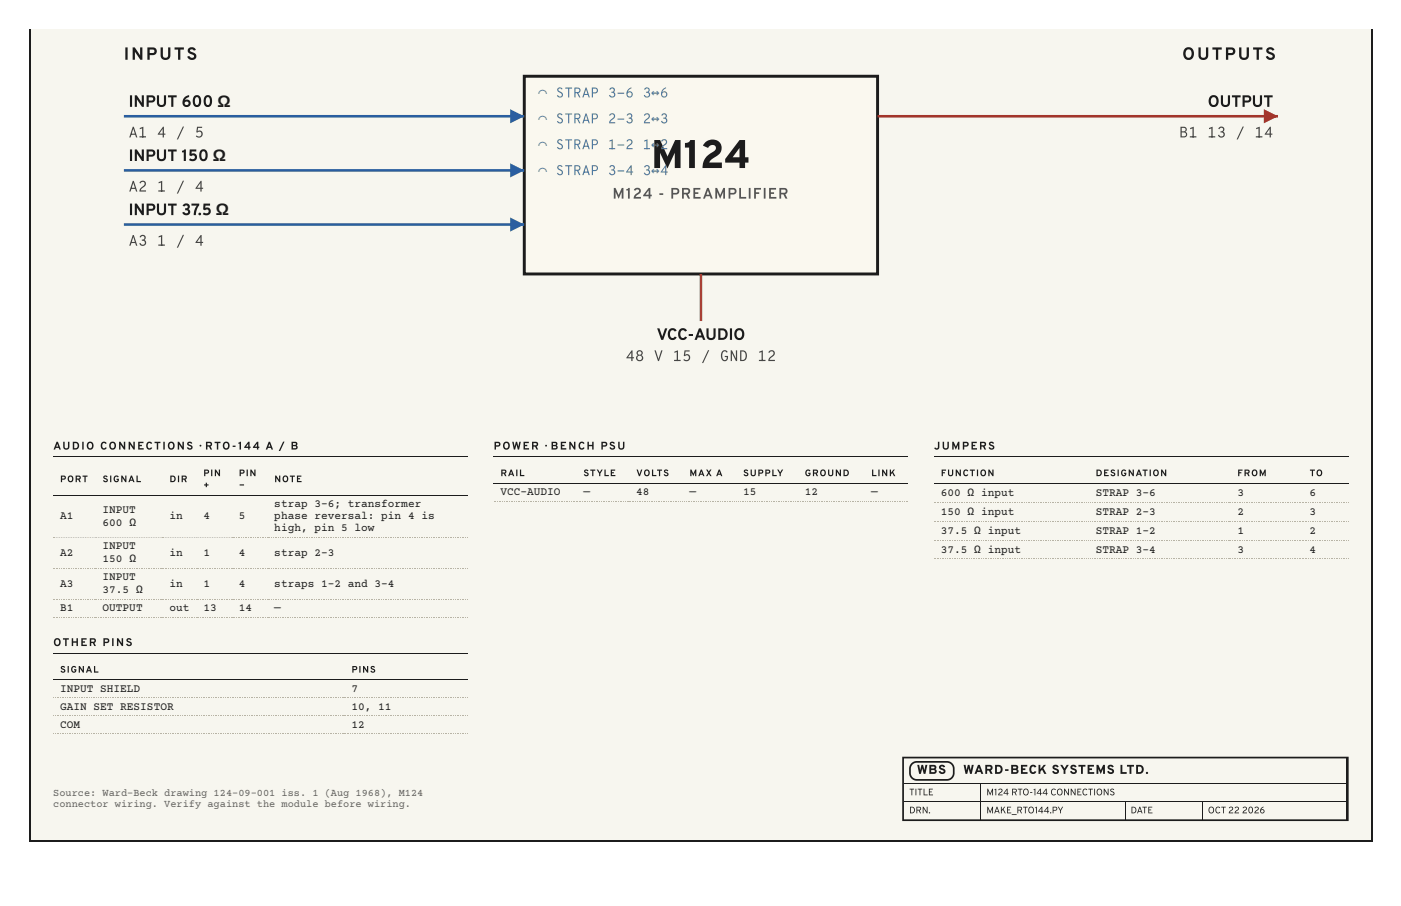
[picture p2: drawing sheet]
<svg xmlns="http://www.w3.org/2000/svg" width="432mm" height="279mm" viewBox="0 0 432 279" stroke-linecap="round" stroke-linejoin="round" font-family="sans-serif">
<defs><g id="words">
<text font-size="12.3" fill="#1c1c1c" x="200.7" y="51.8">M124</text>
<g font-size="5.4" fill="#1c1c1c">
<text x="38.2" y="18.4">INPUTS</text>
<text x="364.4" y="18.4">OUTPUTS</text>
</g>
<g font-size="5.1" fill="#1c1c1c">
<text x="39.6" y="32.9">INPUT 600 Ω</text>
<text x="372.2" y="32.9">OUTPUT</text>
<text x="39.6" y="49.6">INPUT 150 Ω</text>
<text x="39.6" y="66.3">INPUT 37.5 Ω</text>
<text x="202.4" y="104.8">VCC-AUDIO</text>
</g>
<g font-size="4.7" fill="#444">
<text x="39.6" y="42.4">A1</text>
<text x="48.3" y="42.4">4 / 5</text>
<text x="363.4" y="42.4">B1</text>
<text x="372.1" y="42.4">13 / 14</text>
<text x="39.6" y="59.1">A2</text>
<text x="48.3" y="59.1">1 / 4</text>
<text x="39.6" y="75.8">A3</text>
<text x="48.3" y="75.8">1 / 4</text>
<text x="192.8" y="111.3">48 V 15 / GND 12</text>
</g>
<text font-size="4.7" fill="#555" x="188.8" y="61.3">M124 - PREAMPLIFIER</text>
<g font-size="4.4" fill="#4f7f8a">
<text x="165.9" y="30">⌒ STRAP 3-6</text>
<text x="198.1" y="30">3↔6</text>
<text x="165.9" y="38">⌒ STRAP 2-3</text>
<text x="198.1" y="38">2↔3</text>
<text x="165.9" y="46">⌒ STRAP 1-2</text>
<text x="198.1" y="46">1↔2</text>
<text x="165.9" y="54">⌒ STRAP 3-4</text>
<text x="198.1" y="54">3↔4</text>
</g>
<g font-size="4" fill="#1c1c1c">
<text x="282.6" y="238.7">WBS</text>
<text x="296.9" y="238.7">WARD-BECK SYSTEMS LTD.</text>
</g>
<g font-size="3.4" fill="#1c1c1c">
<text x="16.4" y="138.6">AUDIO CONNECTIONS · RTO-144 A / B</text>
<text x="152.1" y="138.6">POWER · BENCH PSU</text>
<text x="287.9" y="138.6">JUMPERS</text>
<text x="154.3" y="152.7">VCC-AUDIO</text>
<text x="179.8" y="152.7">—</text>
<text x="196.1" y="152.7">48</text>
<text x="212.5" y="152.7">—</text>
<text x="229" y="152.7">15</text>
<text x="248" y="152.7">12</text>
<text x="268.5" y="152.7">—</text>
<text x="290" y="152.9">600 Ω input</text>
<text x="337.7" y="152.9">STRAP 3-6</text>
<text x="381.4" y="152.9">3</text>
<text x="403.6" y="152.9">6</text>
<text x="18.5" y="160.1">A1</text>
<text x="31.6" y="158.2">INPUT</text>
<text x="52.2" y="160.1">in</text>
<text x="62.7" y="160.1">4</text>
<text x="73.6" y="160.1">5</text>
<text x="84.5" y="156.4">strap 3-6; transformer</text>
<text x="84.5" y="160.1">phase reversal: pin 4 is</text>
<text x="290" y="158.8">150 Ω input</text>
<text x="337.7" y="158.8">STRAP 2-3</text>
<text x="381.4" y="158.8">2</text>
<text x="403.6" y="158.8">3</text>
<text x="31.6" y="162.2">600 Ω</text>
<text x="84.5" y="163.8">high, pin 5 low</text>
<text x="290" y="164.6">37.5 Ω input</text>
<text x="337.7" y="164.6">STRAP 1-2</text>
<text x="381.4" y="164.6">1</text>
<text x="403.6" y="164.6">2</text>
<text x="18.5" y="171.4">A2</text>
<text x="31.6" y="169.3">INPUT</text>
<text x="31.6" y="173.3">150 Ω</text>
<text x="52.2" y="171.4">in</text>
<text x="62.7" y="171.4">1</text>
<text x="73.6" y="171.4">4</text>
<text x="84.5" y="171.4">strap 2-3</text>
<text x="290" y="170.4">37.5 Ω input</text>
<text x="337.7" y="170.4">STRAP 3-4</text>
<text x="381.4" y="170.4">3</text>
<text x="403.6" y="170.4">4</text>
<text x="31.6" y="178.9">INPUT</text>
<text x="18.5" y="181">A3</text>
<text x="31.6" y="182.8">37.5 Ω</text>
<text x="52.2" y="181">in</text>
<text x="62.7" y="181">1</text>
<text x="73.6" y="181">4</text>
<text x="84.5" y="181">straps 1-2 and 3-4</text>
<text x="18.5" y="188.4">B1</text>
<text x="31.6" y="188.4">OUTPUT</text>
<text x="52.2" y="188.4">out</text>
<text x="62.7" y="188.4">13</text>
<text x="73.6" y="188.4">14</text>
<text x="84.5" y="188.4">—</text>
<text x="16.4" y="199.2">OTHER PINS</text>
<text x="18.5" y="213.3">INPUT SHIELD</text>
<text x="108.3" y="213.3">7</text>
<text x="18.5" y="218.8">GAIN SET RESISTOR</text>
<text x="108.3" y="218.8">10, 11</text>
<text x="18.5" y="224.4">COM</text>
<text x="108.3" y="224.4">12</text>
</g>
<g font-size="3.2" fill="#66635c">
<text x="16.4" y="245.5">Source: Ward-Beck drawing 124-09-001 iss. 1 (Aug 1968), M124</text>
<text x="16.4" y="249">connector wiring. Verify against the module before wiring.</text>
</g>
<g font-size="2.9" fill="#1c1c1c">
<text x="18.5" y="148.7">PORT</text>
<text x="31.6" y="148.7">SIGNAL</text>
<text x="52.2" y="148.7">DIR</text>
<text x="62.7" y="146.8">PIN</text>
<text x="73.6" y="146.8">PIN</text>
<text x="84.5" y="148.7">NOTE</text>
<text x="154.3" y="146.8">RAIL</text>
<text x="179.8" y="146.8">STYLE</text>
<text x="196.1" y="146.8">VOLTS</text>
<text x="212.5" y="146.8">MAX A</text>
<text x="229" y="146.8">SUPPLY</text>
<text x="248" y="146.8">GROUND</text>
<text x="268.5" y="146.8">LINK</text>
<text x="290" y="146.8">FUNCTION</text>
<text x="337.7" y="146.8">DESIGNATION</text>
<text x="381.4" y="146.8">FROM</text>
<text x="403.6" y="146.8">TO</text>
<text x="62.7" y="150.5">+</text>
<text x="73.6" y="150.5">−</text>
<text x="18.5" y="207.4">SIGNAL</text>
<text x="108.3" y="207.4">PINS</text>
<text x="280.2" y="245.3">TITLE</text>
<text x="304" y="245.3">M124 RTO-144 CONNECTIONS</text>
<text x="280.2" y="250.8">DRN.</text>
<text x="304" y="250.8">MAKE_RTO144.PY</text>
<text x="348.5" y="250.8">DATE</text>
<text x="372.3" y="250.8">OCT 22</text>
<text x="382.8" y="250.8">2026</text>
</g>
</g></defs>
<path d="M9 9h414.1v250.6h-414.1z" fill="#f7f6ef"/>
<g fill="#1c1c1c">
<path d="M9 259h414.1v.6h-414.1z"/>
<path d="M422.5 9h.6v250.6h-.6z"/>
<path d="M9 9h.5v250.6h-.5z"/>
</g>
<path d="M161.6 23.5h108.9v61h-108.9z" fill="#faf8ef"/>
<path d="M161.6 23.5h108.9v61h-108.9z" fill="none" stroke="#1c1c1c" stroke-width=".91" stroke-linecap="butt"/>
<path d="M38.2 35.9h123.4" fill="none" stroke="#2a5ea0" stroke-width=".8" stroke-linecap="butt"/>
<path d="M157.2 33.7l4.4 2.2-4.4 2.1z" fill="#2a5ea0"/>
<path d="M38.2 52.6h123.4" fill="none" stroke="#2a5ea0" stroke-width=".8" stroke-linecap="butt"/>
<path d="M157.2 50.4l4.4 2.2-4.4 2.1z" fill="#2a5ea0"/>
<path d="M38.2 69.2h123.4" fill="none" stroke="#2a5ea0" stroke-width=".8" stroke-linecap="butt"/>
<path d="M157.2 67.1l4.4 2.1-4.4 2.2z" fill="#2a5ea0"/>
<path d="M270.5 35.9h123.4" fill="none" stroke="#a3352b" stroke-width=".8" stroke-linecap="butt"/>
<path d="M389.5 33.7l4.4 2.2-4.4 2.1z" fill="#a3352b"/>
<path d="M216 84.5v14.5" fill="none" stroke="#b06d12" stroke-width=".8" stroke-linecap="butt"/>
<path d="M16.4 140.9h127.8M16.4 152.8h127.8" fill="none" stroke="#1c1c1c" stroke-width=".31"/>
<g fill="#b8b4a6">
<path d="M16.4 165.6h.5v.3h-.5z"/>
<path d="M50 165.6h.5v.3h-.5z"/>
<path d="M71.4 165.6h.6v.3h-.6z"/>
<path d="M72.2 165.6h.3v.3h-.3z"/>
<path d="M72.8 165.6h.2v.3h-.2z"/>
<path d="M73.3 165.6h.3v.3h-.3z"/>
<path d="M73.8 165.6h.3v.3h-.3z"/>
<path d="M74.3 165.6h.3v.3h-.3z"/>
<path d="M74.9 165.6h.2v.3h-.2z"/>
<path d="M75.4 165.6h.3v.3h-.3z"/>
<path d="M75.9 165.6h.3v.3h-.3z"/>
<path d="M76.5 165.6h.2v.3h-.2z"/>
<path d="M77 165.6h.3v.3h-.3z"/>
<path d="M77.5 165.6h.3v.3h-.3z"/>
<path d="M78.1 165.6h.2v.3h-.2z"/>
<path d="M78.6 165.6h.2v.3h-.2z"/>
<path d="M79.1 165.6h.3v.3h-.3z"/>
<path d="M79.6 165.6h.3v.3h-.3z"/>
<path d="M80.2 165.6h.2v.3h-.2z"/>
<path d="M80.7 165.6h.3v.3h-.3z"/>
<path d="M81.2 165.6h.3v.3h-.3z"/>
<path d="M81.8 165.6h.2v.3h-.2z"/>
<path d="M82.3 165.6h.2v.3h-.2z"/>
<path d="M82.5 165.6h.3v.3h-.3z"/>
<path d="M83.1 165.6h.2v.3h-.2z"/>
<path d="M83.6 165.6h.3v.3h-.3z"/>
<path d="M84.1 165.6h.3v.3h-.3z"/>
<path d="M84.7 165.6h.2v.3h-.2z"/>
<path d="M85.2 165.6h.3v.3h-.3z"/>
<path d="M85.7 165.6h.3v.3h-.3z"/>
<path d="M86.3 165.6h.2v.3h-.2z"/>
<path d="M86.8 165.6h.2v.3h-.2z"/>
<path d="M87.3 165.6h.3v.3h-.3z"/>
<path d="M87.8 165.6h.3v.3h-.3z"/>
<path d="M88.4 165.6h.2v.3h-.2z"/>
<path d="M88.9 165.6h.3v.3h-.3z"/>
<path d="M89.4 165.6h.3v.3h-.3z"/>
<path d="M90 165.6h.2v.3h-.2z"/>
<path d="M90.5 165.6h.3v.3h-.3z"/>
<path d="M91 165.6h.3v.3h-.3z"/>
<path d="M91.5 165.6h.3v.3h-.3z"/>
<path d="M92.1 165.6h.2v.3h-.2z"/>
<path d="M92.6 165.6h.3v.3h-.3z"/>
<path d="M93.1 165.6h.3v.3h-.3z"/>
<path d="M93.7 165.6h.2v.3h-.2z"/>
<path d="M94.2 165.6h.3v.3h-.3z"/>
<path d="M94.7 165.6h.3v.3h-.3z"/>
<path d="M95.2 165.6h.3v.3h-.3z"/>
<path d="M95.8 165.6h.2v.3h-.2z"/>
<path d="M96.3 165.6h.3v.3h-.3z"/>
<path d="M96.8 165.6h.3v.3h-.3z"/>
<path d="M97.4 165.6h.2v.3h-.2z"/>
<path d="M97.9 165.6h.3v.3h-.3z"/>
<path d="M98.4 165.6h.3v.3h-.3z"/>
<path d="M99 165.6h.2v.3h-.2z"/>
<path d="M99.5 165.6h.2v.3h-.2z"/>
<path d="M100 165.6h.3v.3h-.3z"/>
<path d="M100.5 165.6h.3v.3h-.3z"/>
<path d="M101.1 165.6h.2v.3h-.2z"/>
<path d="M101.6 165.6h.3v.3h-.3z"/>
<path d="M102.1 165.6h.3v.3h-.3z"/>
<path d="M102.7 165.6h.2v.3h-.2z"/>
<path d="M103.2 165.6h.3v.3h-.3z"/>
<path d="M103.7 165.6h.3v.3h-.3z"/>
<path d="M104.2 165.6h.3v.3h-.3z"/>
<path d="M104.8 165.6h.2v.3h-.2z"/>
<path d="M105.3 165.6h.3v.3h-.3z"/>
<path d="M105.8 165.6h.3v.3h-.3z"/>
<path d="M106.4 165.6h.2v.3h-.2z"/>
<path d="M106.9 165.6h.3v.3h-.3z"/>
<path d="M107.4 165.6h.3v.3h-.3z"/>
<path d="M107.9 165.6h.3v.3h-.3z"/>
<path d="M108.5 165.6h.2v.3h-.2z"/>
<path d="M109 165.6h.3v.3h-.3z"/>
<path d="M109.5 165.6h.3v.3h-.3z"/>
<path d="M110.1 165.6h.2v.3h-.2z"/>
<path d="M110.6 165.6h.3v.3h-.3z"/>
<path d="M111.1 165.6h.3v.3h-.3z"/>
<path d="M111.7 165.6h.2v.3h-.2z"/>
<path d="M112.2 165.6h.2v.3h-.2z"/>
<path d="M112.7 165.6h.3v.3h-.3z"/>
<path d="M113.2 165.6h.3v.3h-.3z"/>
<path d="M113.8 165.6h.2v.3h-.2z"/>
<path d="M114.3 165.6h.3v.3h-.3z"/>
<path d="M114.8 165.6h.3v.3h-.3z"/>
<path d="M115.4 165.6h.2v.3h-.2z"/>
<path d="M115.9 165.6h.3v.3h-.3z"/>
<path d="M116.4 165.6h.3v.3h-.3z"/>
<path d="M116.9 165.6h.3v.3h-.3z"/>
<path d="M117.5 165.6h.2v.3h-.2z"/>
<path d="M118 165.6h.3v.3h-.3z"/>
<path d="M118.5 165.6h.3v.3h-.3z"/>
<path d="M119.1 165.6h.2v.3h-.2z"/>
<path d="M119.6 165.6h.3v.3h-.3z"/>
<path d="M120.1 165.6h.3v.3h-.3z"/>
<path d="M120.6 165.6h.3v.3h-.3z"/>
<path d="M121.2 165.6h.2v.3h-.2z"/>
<path d="M121.7 165.6h.3v.3h-.3z"/>
<path d="M122.2 165.6h.3v.3h-.3z"/>
<path d="M122.8 165.6h.2v.3h-.2z"/>
<path d="M123.3 165.6h.3v.3h-.3z"/>
<path d="M123.8 165.6h.3v.3h-.3z"/>
<path d="M124.4 165.6h.2v.3h-.2z"/>
<path d="M124.9 165.6h.2v.3h-.2z"/>
<path d="M125.4 165.6h.3v.3h-.3z"/>
<path d="M125.9 165.6h.3v.3h-.3z"/>
<path d="M126.5 165.6h.2v.3h-.2z"/>
<path d="M127 165.6h.3v.3h-.3z"/>
<path d="M127.5 165.6h.3v.3h-.3z"/>
<path d="M128.1 165.6h.2v.3h-.2z"/>
<path d="M128.6 165.6h.3v.3h-.3z"/>
<path d="M129.1 165.6h.3v.3h-.3z"/>
<path d="M129.6 165.6h.3v.3h-.3z"/>
<path d="M130.2 165.6h.2v.3h-.2z"/>
<path d="M130.7 165.6h.3v.3h-.3z"/>
<path d="M131.2 165.6h.3v.3h-.3z"/>
<path d="M131.8 165.6h.2v.3h-.2z"/>
<path d="M132.3 165.6h.3v.3h-.3z"/>
<path d="M132.8 165.6h.3v.3h-.3z"/>
<path d="M133.3 165.6h.3v.3h-.3z"/>
<path d="M133.9 165.6h.2v.3h-.2z"/>
<path d="M134.4 165.6h.3v.3h-.3z"/>
<path d="M134.9 165.6h.3v.3h-.3z"/>
<path d="M135.5 165.6h.2v.3h-.2z"/>
<path d="M136 165.6h.3v.3h-.3z"/>
<path d="M136.5 165.6h.3v.3h-.3z"/>
<path d="M137.1 165.6h.2v.3h-.2z"/>
<path d="M137.6 165.6h.2v.3h-.2z"/>
<path d="M138.1 165.6h.3v.3h-.3z"/>
<path d="M138.6 165.6h.3v.3h-.3z"/>
<path d="M139.2 165.6h.2v.3h-.2z"/>
<path d="M139.7 165.6h.3v.3h-.3z"/>
<path d="M140.2 165.6h.3v.3h-.3z"/>
<path d="M140.8 165.6h.2v.3h-.2z"/>
<path d="M141.3 165.6h.3v.3h-.3z"/>
<path d="M141.8 165.6h.3v.3h-.3z"/>
<path d="M142.3 165.6h.3v.3h-.3z"/>
<path d="M142.9 165.6h.2v.3h-.2z"/>
<path d="M143.4 165.6h.3v.3h-.3z"/>
<path d="M143.9 165.6h.3v.3h-.3z"/>
<path d="M16.4 175.2h.5v.2h-.5z"/>
<path d="M17.2 175.2h.3v.2h-.3z"/>
<path d="M17.7 175.2h.3v.2h-.3z"/>
<path d="M18.3 175.2h.2v.2h-.2z"/>
<path d="M18.8 175.2h.2v.2h-.2z"/>
<path d="M19.3 175.2h.3v.2h-.3z"/>
<path d="M19.8 175.2h.3v.2h-.3z"/>
<path d="M20.4 175.2h.2v.2h-.2z"/>
<path d="M20.9 175.2h.3v.2h-.3z"/>
<path d="M21.4 175.2h.3v.2h-.3z"/>
<path d="M22 175.2h.2v.2h-.2z"/>
<path d="M22.5 175.2h.3v.2h-.3z"/>
<path d="M23 175.2h.3v.2h-.3z"/>
<path d="M23.5 175.2h.3v.2h-.3z"/>
<path d="M24.1 175.2h.2v.2h-.2z"/>
<path d="M24.6 175.2h.3v.2h-.3z"/>
<path d="M25.1 175.2h.3v.2h-.3z"/>
<path d="M25.7 175.2h.2v.2h-.2z"/>
<path d="M26.2 175.2h.3v.2h-.3z"/>
<path d="M26.7 175.2h.3v.2h-.3z"/>
<path d="M27.3 175.2h.2v.2h-.2z"/>
<path d="M27.8 175.2h.2v.2h-.2z"/>
<path d="M28.3 175.2h.3v.2h-.3z"/>
<path d="M28.8 175.2h.3v.2h-.3z"/>
<path d="M29.4 175.2h.2v.2h-.2z"/>
<path d="M29.6 175.2h.3v.2h-.3z"/>
<path d="M30.2 175.2h.2v.2h-.2z"/>
<path d="M30.7 175.2h.3v.2h-.3z"/>
<path d="M31.2 175.2h.3v.2h-.3z"/>
<path d="M31.7 175.2h.3v.2h-.3z"/>
<path d="M32.3 175.2h.2v.2h-.2z"/>
<path d="M32.8 175.2h.3v.2h-.3z"/>
<path d="M33.3 175.2h.3v.2h-.3z"/>
<path d="M33.9 175.2h.2v.2h-.2z"/>
<path d="M34.4 175.2h.3v.2h-.3z"/>
<path d="M34.9 175.2h.3v.2h-.3z"/>
<path d="M35.5 175.2h.2v.2h-.2z"/>
<path d="M36 175.2h.2v.2h-.2z"/>
<path d="M36.5 175.2h.3v.2h-.3z"/>
<path d="M37 175.2h.3v.2h-.3z"/>
<path d="M37.6 175.2h.2v.2h-.2z"/>
<path d="M38.1 175.2h.3v.2h-.3z"/>
<path d="M38.6 175.2h.3v.2h-.3z"/>
<path d="M39.2 175.2h.2v.2h-.2z"/>
<path d="M39.7 175.2h.3v.2h-.3z"/>
<path d="M40.2 175.2h.3v.2h-.3z"/>
<path d="M40.7 175.2h.3v.2h-.3z"/>
<path d="M41.3 175.2h.2v.2h-.2z"/>
<path d="M41.8 175.2h.3v.2h-.3z"/>
<path d="M42.3 175.2h.3v.2h-.3z"/>
<path d="M42.9 175.2h.2v.2h-.2z"/>
<path d="M43.4 175.2h.3v.2h-.3z"/>
<path d="M43.9 175.2h.3v.2h-.3z"/>
<path d="M44.4 175.2h.3v.2h-.3z"/>
<path d="M45 175.2h.2v.2h-.2z"/>
<path d="M45.5 175.2h.3v.2h-.3z"/>
<path d="M46 175.2h.3v.2h-.3z"/>
<path d="M46.6 175.2h.2v.2h-.2z"/>
<path d="M47.1 175.2h.3v.2h-.3z"/>
<path d="M47.6 175.2h.3v.2h-.3z"/>
<path d="M48.2 175.2h.2v.2h-.2z"/>
<path d="M48.7 175.2h.2v.2h-.2z"/>
<path d="M49.2 175.2h.3v.2h-.3z"/>
<path d="M49.7 175.2h.3v.2h-.3z"/>
<path d="M50 175.2h.5v.2h-.5z"/>
<path d="M50.8 175.2h.3v.2h-.3z"/>
<path d="M51.3 175.2h.3v.2h-.3z"/>
<path d="M51.9 175.2h.2v.2h-.2z"/>
<path d="M52.4 175.2h.3v.2h-.3z"/>
<path d="M52.9 175.2h.3v.2h-.3z"/>
<path d="M53.4 175.2h.3v.2h-.3z"/>
<path d="M54 175.2h.2v.2h-.2z"/>
<path d="M54.5 175.2h.3v.2h-.3z"/>
<path d="M55 175.2h.3v.2h-.3z"/>
<path d="M55.6 175.2h.2v.2h-.2z"/>
<path d="M56.1 175.2h.3v.2h-.3z"/>
<path d="M56.6 175.2h.3v.2h-.3z"/>
<path d="M57.1 175.2h.3v.2h-.3z"/>
<path d="M57.7 175.2h.2v.2h-.2z"/>
<path d="M58.2 175.2h.3v.2h-.3z"/>
<path d="M58.7 175.2h.3v.2h-.3z"/>
<path d="M59.3 175.2h.2v.2h-.2z"/>
<path d="M59.8 175.2h.3v.2h-.3z"/>
<path d="M60.3 175.2h.3v.2h-.3z"/>
<path d="M60.6 175.2h.3v.2h-.3z"/>
<path d="M61.1 175.2h.3v.2h-.3z"/>
<path d="M61.6 175.2h.3v.2h-.3z"/>
<path d="M62.2 175.2h.2v.2h-.2z"/>
<path d="M62.7 175.2h.3v.2h-.3z"/>
<path d="M63.2 175.2h.3v.2h-.3z"/>
<path d="M63.8 175.2h.2v.2h-.2z"/>
<path d="M64.3 175.2h.3v.2h-.3z"/>
<path d="M64.8 175.2h.3v.2h-.3z"/>
<path d="M65.4 175.2h.2v.2h-.2z"/>
<path d="M65.9 175.2h.2v.2h-.2z"/>
<path d="M66.4 175.2h.3v.2h-.3z"/>
<path d="M66.9 175.2h.3v.2h-.3z"/>
<path d="M67.5 175.2h.2v.2h-.2z"/>
<path d="M68 175.2h.3v.2h-.3z"/>
<path d="M68.5 175.2h.3v.2h-.3z"/>
<path d="M69.1 175.2h.2v.2h-.2z"/>
<path d="M69.6 175.2h.2v.2h-.2z"/>
<path d="M70.1 175.2h.3v.2h-.3z"/>
<path d="M70.6 175.2h.3v.2h-.3z"/>
<path d="M71.2 175.2h.2v.2h-.2z"/>
<path d="M71.4 175.2h.6v.2h-.6z"/>
<path d="M72.2 175.2h.3v.2h-.3z"/>
<path d="M72.8 175.2h.2v.2h-.2z"/>
<path d="M73.3 175.2h.3v.2h-.3z"/>
<path d="M73.8 175.2h.3v.2h-.3z"/>
<path d="M74.3 175.2h.3v.2h-.3z"/>
<path d="M74.9 175.2h.2v.2h-.2z"/>
<path d="M75.4 175.2h.3v.2h-.3z"/>
<path d="M75.9 175.2h.3v.2h-.3z"/>
<path d="M76.5 175.2h.2v.2h-.2z"/>
<path d="M77 175.2h.3v.2h-.3z"/>
<path d="M77.5 175.2h.3v.2h-.3z"/>
<path d="M78.1 175.2h.2v.2h-.2z"/>
<path d="M78.6 175.2h.2v.2h-.2z"/>
<path d="M79.1 175.2h.3v.2h-.3z"/>
<path d="M79.6 175.2h.3v.2h-.3z"/>
<path d="M80.2 175.2h.2v.2h-.2z"/>
<path d="M80.7 175.2h.3v.2h-.3z"/>
<path d="M81.2 175.2h.3v.2h-.3z"/>
<path d="M81.8 175.2h.2v.2h-.2z"/>
<path d="M82.3 175.2h.2v.2h-.2z"/>
<path d="M82.5 175.2h.3v.2h-.3z"/>
<path d="M83.1 175.2h.2v.2h-.2z"/>
<path d="M83.6 175.2h.3v.2h-.3z"/>
<path d="M84.1 175.2h.3v.2h-.3z"/>
<path d="M84.7 175.2h.2v.2h-.2z"/>
<path d="M85.2 175.2h.3v.2h-.3z"/>
<path d="M85.7 175.2h.3v.2h-.3z"/>
<path d="M86.3 175.2h.2v.2h-.2z"/>
<path d="M86.8 175.2h.2v.2h-.2z"/>
<path d="M87.3 175.2h.3v.2h-.3z"/>
<path d="M87.8 175.2h.3v.2h-.3z"/>
<path d="M88.4 175.2h.2v.2h-.2z"/>
<path d="M88.9 175.2h.3v.2h-.3z"/>
<path d="M89.4 175.2h.3v.2h-.3z"/>
<path d="M90 175.2h.2v.2h-.2z"/>
<path d="M90.5 175.2h.3v.2h-.3z"/>
<path d="M91 175.2h.3v.2h-.3z"/>
<path d="M91.5 175.2h.3v.2h-.3z"/>
<path d="M92.1 175.2h.2v.2h-.2z"/>
<path d="M92.6 175.2h.3v.2h-.3z"/>
<path d="M93.1 175.2h.3v.2h-.3z"/>
<path d="M93.7 175.2h.2v.2h-.2z"/>
<path d="M94.2 175.2h.3v.2h-.3z"/>
<path d="M94.7 175.2h.3v.2h-.3z"/>
<path d="M95.2 175.2h.3v.2h-.3z"/>
<path d="M95.8 175.2h.2v.2h-.2z"/>
<path d="M96.3 175.2h.3v.2h-.3z"/>
<path d="M96.8 175.2h.3v.2h-.3z"/>
<path d="M97.4 175.2h.2v.2h-.2z"/>
<path d="M97.9 175.2h.3v.2h-.3z"/>
<path d="M98.4 175.2h.3v.2h-.3z"/>
<path d="M99 175.2h.2v.2h-.2z"/>
<path d="M99.5 175.2h.2v.2h-.2z"/>
<path d="M100 175.2h.3v.2h-.3z"/>
<path d="M100.5 175.2h.3v.2h-.3z"/>
<path d="M101.1 175.2h.2v.2h-.2z"/>
<path d="M101.6 175.2h.3v.2h-.3z"/>
<path d="M102.1 175.2h.3v.2h-.3z"/>
<path d="M102.7 175.2h.2v.2h-.2z"/>
<path d="M103.2 175.2h.3v.2h-.3z"/>
<path d="M103.7 175.2h.3v.2h-.3z"/>
<path d="M104.2 175.2h.3v.2h-.3z"/>
<path d="M104.8 175.2h.2v.2h-.2z"/>
<path d="M105.3 175.2h.3v.2h-.3z"/>
<path d="M105.8 175.2h.3v.2h-.3z"/>
<path d="M106.4 175.2h.2v.2h-.2z"/>
<path d="M106.9 175.2h.3v.2h-.3z"/>
<path d="M107.4 175.2h.3v.2h-.3z"/>
<path d="M107.9 175.2h.3v.2h-.3z"/>
<path d="M108.5 175.2h.2v.2h-.2z"/>
<path d="M109 175.2h.3v.2h-.3z"/>
<path d="M109.5 175.2h.3v.2h-.3z"/>
<path d="M110.1 175.2h.2v.2h-.2z"/>
<path d="M110.6 175.2h.3v.2h-.3z"/>
<path d="M111.1 175.2h.3v.2h-.3z"/>
<path d="M111.7 175.2h.2v.2h-.2z"/>
<path d="M112.2 175.2h.2v.2h-.2z"/>
<path d="M112.7 175.2h.3v.2h-.3z"/>
<path d="M113.2 175.2h.3v.2h-.3z"/>
<path d="M113.8 175.2h.2v.2h-.2z"/>
<path d="M114.3 175.2h.3v.2h-.3z"/>
<path d="M114.8 175.2h.3v.2h-.3z"/>
<path d="M115.4 175.2h.2v.2h-.2z"/>
<path d="M115.9 175.2h.3v.2h-.3z"/>
<path d="M116.4 175.2h.3v.2h-.3z"/>
<path d="M116.9 175.2h.3v.2h-.3z"/>
<path d="M117.5 175.2h.2v.2h-.2z"/>
<path d="M118 175.2h.3v.2h-.3z"/>
<path d="M118.5 175.2h.3v.2h-.3z"/>
<path d="M119.1 175.2h.2v.2h-.2z"/>
<path d="M119.6 175.2h.3v.2h-.3z"/>
<path d="M120.1 175.2h.3v.2h-.3z"/>
<path d="M120.6 175.2h.3v.2h-.3z"/>
<path d="M121.2 175.2h.2v.2h-.2z"/>
<path d="M121.7 175.2h.3v.2h-.3z"/>
<path d="M122.2 175.2h.3v.2h-.3z"/>
<path d="M122.8 175.2h.2v.2h-.2z"/>
<path d="M123.3 175.2h.3v.2h-.3z"/>
<path d="M123.8 175.2h.3v.2h-.3z"/>
<path d="M124.4 175.2h.2v.2h-.2z"/>
<path d="M124.9 175.2h.2v.2h-.2z"/>
<path d="M125.4 175.2h.3v.2h-.3z"/>
<path d="M125.9 175.2h.3v.2h-.3z"/>
<path d="M126.5 175.2h.2v.2h-.2z"/>
<path d="M127 175.2h.3v.2h-.3z"/>
<path d="M127.5 175.2h.3v.2h-.3z"/>
<path d="M128.1 175.2h.2v.2h-.2z"/>
<path d="M128.6 175.2h.3v.2h-.3z"/>
<path d="M129.1 175.2h.3v.2h-.3z"/>
<path d="M129.6 175.2h.3v.2h-.3z"/>
<path d="M130.2 175.2h.2v.2h-.2z"/>
<path d="M130.7 175.2h.3v.2h-.3z"/>
<path d="M131.2 175.2h.3v.2h-.3z"/>
<path d="M131.8 175.2h.2v.2h-.2z"/>
<path d="M132.3 175.2h.3v.2h-.3z"/>
<path d="M132.8 175.2h.3v.2h-.3z"/>
<path d="M133.3 175.2h.3v.2h-.3z"/>
<path d="M133.9 175.2h.2v.2h-.2z"/>
<path d="M134.4 175.2h.3v.2h-.3z"/>
<path d="M134.9 175.2h.3v.2h-.3z"/>
<path d="M135.5 175.2h.2v.2h-.2z"/>
<path d="M136 175.2h.3v.2h-.3z"/>
<path d="M136.5 175.2h.3v.2h-.3z"/>
<path d="M137.1 175.2h.2v.2h-.2z"/>
<path d="M137.6 175.2h.2v.2h-.2z"/>
<path d="M138.1 175.2h.3v.2h-.3z"/>
<path d="M138.6 175.2h.3v.2h-.3z"/>
<path d="M139.2 175.2h.2v.2h-.2z"/>
<path d="M139.7 175.2h.3v.2h-.3z"/>
<path d="M140.2 175.2h.3v.2h-.3z"/>
<path d="M140.8 175.2h.2v.2h-.2z"/>
<path d="M141.3 175.2h.3v.2h-.3z"/>
<path d="M141.8 175.2h.3v.2h-.3z"/>
<path d="M142.3 175.2h.3v.2h-.3z"/>
<path d="M142.9 175.2h.2v.2h-.2z"/>
<path d="M143.4 175.2h.3v.2h-.3z"/>
<path d="M143.9 175.2h.3v.2h-.3z"/>
<path d="M16.4 184.7h.5v.2h-.5z"/>
<path d="M17.2 184.7h.3v.2h-.3z"/>
<path d="M17.7 184.7h.3v.2h-.3z"/>
<path d="M18.3 184.7h.2v.2h-.2z"/>
<path d="M18.8 184.7h.2v.2h-.2z"/>
<path d="M19.3 184.7h.3v.2h-.3z"/>
<path d="M19.8 184.7h.3v.2h-.3z"/>
<path d="M20.4 184.7h.2v.2h-.2z"/>
<path d="M20.9 184.7h.3v.2h-.3z"/>
<path d="M21.4 184.7h.3v.2h-.3z"/>
<path d="M22 184.7h.2v.2h-.2z"/>
<path d="M22.5 184.7h.3v.2h-.3z"/>
<path d="M23 184.7h.3v.2h-.3z"/>
<path d="M23.5 184.7h.3v.2h-.3z"/>
<path d="M24.1 184.7h.2v.2h-.2z"/>
<path d="M24.6 184.7h.3v.2h-.3z"/>
<path d="M25.1 184.7h.3v.2h-.3z"/>
<path d="M25.7 184.7h.2v.2h-.2z"/>
<path d="M26.2 184.7h.3v.2h-.3z"/>
<path d="M26.7 184.7h.3v.2h-.3z"/>
<path d="M27.3 184.7h.2v.2h-.2z"/>
<path d="M27.8 184.7h.2v.2h-.2z"/>
<path d="M28.3 184.7h.3v.2h-.3z"/>
<path d="M28.8 184.7h.3v.2h-.3z"/>
<path d="M29.4 184.7h.2v.2h-.2z"/>
<path d="M29.6 184.7h.3v.2h-.3z"/>
<path d="M30.2 184.7h.2v.2h-.2z"/>
<path d="M30.7 184.7h.3v.2h-.3z"/>
<path d="M31.2 184.7h.3v.2h-.3z"/>
<path d="M31.7 184.7h.3v.2h-.3z"/>
<path d="M32.3 184.7h.2v.2h-.2z"/>
<path d="M32.8 184.7h.3v.2h-.3z"/>
<path d="M33.3 184.7h.3v.2h-.3z"/>
<path d="M33.9 184.7h.2v.2h-.2z"/>
<path d="M34.4 184.7h.3v.2h-.3z"/>
<path d="M34.9 184.7h.3v.2h-.3z"/>
<path d="M35.5 184.7h.2v.2h-.2z"/>
<path d="M36 184.7h.2v.2h-.2z"/>
<path d="M36.5 184.7h.3v.2h-.3z"/>
<path d="M37 184.7h.3v.2h-.3z"/>
<path d="M37.6 184.7h.2v.2h-.2z"/>
<path d="M38.1 184.7h.3v.2h-.3z"/>
<path d="M38.6 184.7h.3v.2h-.3z"/>
<path d="M39.2 184.7h.2v.2h-.2z"/>
<path d="M39.7 184.7h.3v.2h-.3z"/>
<path d="M40.2 184.7h.3v.2h-.3z"/>
<path d="M40.7 184.7h.3v.2h-.3z"/>
<path d="M41.3 184.7h.2v.2h-.2z"/>
<path d="M41.8 184.7h.3v.2h-.3z"/>
<path d="M42.3 184.7h.3v.2h-.3z"/>
<path d="M42.9 184.7h.2v.2h-.2z"/>
<path d="M43.4 184.7h.3v.2h-.3z"/>
<path d="M43.9 184.7h.3v.2h-.3z"/>
<path d="M44.4 184.7h.3v.2h-.3z"/>
<path d="M45 184.7h.2v.2h-.2z"/>
<path d="M45.5 184.7h.3v.2h-.3z"/>
<path d="M46 184.7h.3v.2h-.3z"/>
<path d="M46.6 184.7h.2v.2h-.2z"/>
<path d="M47.1 184.7h.3v.2h-.3z"/>
<path d="M47.6 184.7h.3v.2h-.3z"/>
<path d="M48.2 184.7h.2v.2h-.2z"/>
<path d="M48.7 184.7h.2v.2h-.2z"/>
<path d="M49.2 184.7h.3v.2h-.3z"/>
<path d="M49.7 184.7h.3v.2h-.3z"/>
<path d="M50 184.7h.5v.2h-.5z"/>
<path d="M50.8 184.7h.3v.2h-.3z"/>
<path d="M51.3 184.7h.3v.2h-.3z"/>
<path d="M51.9 184.7h.2v.2h-.2z"/>
<path d="M52.4 184.7h.3v.2h-.3z"/>
<path d="M52.9 184.7h.3v.2h-.3z"/>
<path d="M53.4 184.7h.3v.2h-.3z"/>
<path d="M54 184.7h.2v.2h-.2z"/>
<path d="M54.5 184.7h.3v.2h-.3z"/>
<path d="M55 184.7h.3v.2h-.3z"/>
<path d="M55.6 184.7h.2v.2h-.2z"/>
<path d="M56.1 184.7h.3v.2h-.3z"/>
<path d="M56.6 184.7h.3v.2h-.3z"/>
<path d="M57.1 184.7h.3v.2h-.3z"/>
<path d="M57.7 184.7h.2v.2h-.2z"/>
<path d="M58.2 184.7h.3v.2h-.3z"/>
<path d="M58.7 184.7h.3v.2h-.3z"/>
<path d="M59.3 184.7h.2v.2h-.2z"/>
<path d="M59.8 184.7h.3v.2h-.3z"/>
<path d="M60.3 184.7h.3v.2h-.3z"/>
<path d="M60.6 184.7h.3v.2h-.3z"/>
<path d="M61.1 184.7h.3v.2h-.3z"/>
<path d="M61.6 184.7h.3v.2h-.3z"/>
<path d="M62.2 184.7h.2v.2h-.2z"/>
<path d="M62.7 184.7h.3v.2h-.3z"/>
<path d="M63.2 184.7h.3v.2h-.3z"/>
<path d="M63.8 184.7h.2v.2h-.2z"/>
<path d="M64.3 184.7h.3v.2h-.3z"/>
<path d="M64.8 184.7h.3v.2h-.3z"/>
<path d="M65.4 184.7h.2v.2h-.2z"/>
<path d="M65.9 184.7h.2v.2h-.2z"/>
<path d="M66.4 184.7h.3v.2h-.3z"/>
<path d="M66.9 184.7h.3v.2h-.3z"/>
<path d="M67.5 184.7h.2v.2h-.2z"/>
<path d="M68 184.7h.3v.2h-.3z"/>
<path d="M68.5 184.7h.3v.2h-.3z"/>
<path d="M69.1 184.7h.2v.2h-.2z"/>
<path d="M69.6 184.7h.2v.2h-.2z"/>
<path d="M70.1 184.7h.3v.2h-.3z"/>
<path d="M70.6 184.7h.3v.2h-.3z"/>
<path d="M71.2 184.7h.2v.2h-.2z"/>
<path d="M71.4 184.7h.6v.2h-.6z"/>
<path d="M72.2 184.7h.3v.2h-.3z"/>
<path d="M72.8 184.7h.2v.2h-.2z"/>
<path d="M73.3 184.7h.3v.2h-.3z"/>
<path d="M73.8 184.7h.3v.2h-.3z"/>
<path d="M74.3 184.7h.3v.2h-.3z"/>
<path d="M74.9 184.7h.2v.2h-.2z"/>
<path d="M75.4 184.7h.3v.2h-.3z"/>
<path d="M75.9 184.7h.3v.2h-.3z"/>
<path d="M76.5 184.7h.2v.2h-.2z"/>
<path d="M77 184.7h.3v.2h-.3z"/>
<path d="M77.5 184.7h.3v.2h-.3z"/>
<path d="M78.1 184.7h.2v.2h-.2z"/>
<path d="M78.6 184.7h.2v.2h-.2z"/>
<path d="M79.1 184.7h.3v.2h-.3z"/>
<path d="M79.6 184.7h.3v.2h-.3z"/>
<path d="M80.2 184.7h.2v.2h-.2z"/>
<path d="M80.7 184.7h.3v.2h-.3z"/>
<path d="M81.2 184.7h.3v.2h-.3z"/>
<path d="M81.8 184.7h.2v.2h-.2z"/>
<path d="M82.3 184.7h.2v.2h-.2z"/>
<path d="M82.5 184.7h.3v.2h-.3z"/>
<path d="M83.1 184.7h.2v.2h-.2z"/>
<path d="M83.6 184.7h.3v.2h-.3z"/>
<path d="M84.1 184.7h.3v.2h-.3z"/>
<path d="M84.7 184.7h.2v.2h-.2z"/>
<path d="M85.2 184.7h.3v.2h-.3z"/>
<path d="M85.7 184.7h.3v.2h-.3z"/>
<path d="M86.3 184.7h.2v.2h-.2z"/>
<path d="M86.8 184.7h.2v.2h-.2z"/>
<path d="M87.3 184.7h.3v.2h-.3z"/>
<path d="M87.8 184.7h.3v.2h-.3z"/>
<path d="M88.4 184.7h.2v.2h-.2z"/>
<path d="M88.9 184.7h.3v.2h-.3z"/>
<path d="M89.4 184.7h.3v.2h-.3z"/>
<path d="M90 184.7h.2v.2h-.2z"/>
<path d="M90.5 184.7h.3v.2h-.3z"/>
<path d="M91 184.7h.3v.2h-.3z"/>
<path d="M91.5 184.7h.3v.2h-.3z"/>
<path d="M92.1 184.7h.2v.2h-.2z"/>
<path d="M92.6 184.7h.3v.2h-.3z"/>
<path d="M93.1 184.7h.3v.2h-.3z"/>
<path d="M93.7 184.7h.2v.2h-.2z"/>
<path d="M94.2 184.7h.3v.2h-.3z"/>
<path d="M94.7 184.7h.3v.2h-.3z"/>
<path d="M95.2 184.7h.3v.2h-.3z"/>
<path d="M95.8 184.7h.2v.2h-.2z"/>
<path d="M96.3 184.7h.3v.2h-.3z"/>
<path d="M96.8 184.7h.3v.2h-.3z"/>
<path d="M97.4 184.7h.2v.2h-.2z"/>
<path d="M97.9 184.7h.3v.2h-.3z"/>
<path d="M98.4 184.7h.3v.2h-.3z"/>
<path d="M99 184.7h.2v.2h-.2z"/>
<path d="M99.5 184.7h.2v.2h-.2z"/>
<path d="M100 184.7h.3v.2h-.3z"/>
<path d="M100.5 184.7h.3v.2h-.3z"/>
<path d="M101.1 184.7h.2v.2h-.2z"/>
<path d="M101.6 184.7h.3v.2h-.3z"/>
<path d="M102.1 184.7h.3v.2h-.3z"/>
<path d="M102.7 184.7h.2v.2h-.2z"/>
<path d="M103.2 184.7h.3v.2h-.3z"/>
<path d="M103.7 184.7h.3v.2h-.3z"/>
<path d="M104.2 184.7h.3v.2h-.3z"/>
<path d="M104.8 184.7h.2v.2h-.2z"/>
<path d="M105.3 184.7h.3v.2h-.3z"/>
<path d="M105.8 184.7h.3v.2h-.3z"/>
<path d="M106.4 184.7h.2v.2h-.2z"/>
<path d="M106.9 184.7h.3v.2h-.3z"/>
<path d="M107.4 184.7h.3v.2h-.3z"/>
<path d="M107.9 184.7h.3v.2h-.3z"/>
<path d="M108.5 184.7h.2v.2h-.2z"/>
<path d="M109 184.7h.3v.2h-.3z"/>
<path d="M109.5 184.7h.3v.2h-.3z"/>
<path d="M110.1 184.7h.2v.2h-.2z"/>
<path d="M110.6 184.7h.3v.2h-.3z"/>
<path d="M111.1 184.7h.3v.2h-.3z"/>
<path d="M111.7 184.7h.2v.2h-.2z"/>
<path d="M112.2 184.7h.2v.2h-.2z"/>
<path d="M112.7 184.7h.3v.2h-.3z"/>
<path d="M113.2 184.7h.3v.2h-.3z"/>
<path d="M113.8 184.7h.2v.2h-.2z"/>
<path d="M114.3 184.7h.3v.2h-.3z"/>
<path d="M114.8 184.7h.3v.2h-.3z"/>
<path d="M115.4 184.7h.2v.2h-.2z"/>
<path d="M115.9 184.7h.3v.2h-.3z"/>
<path d="M116.4 184.7h.3v.2h-.3z"/>
<path d="M116.9 184.7h.3v.2h-.3z"/>
<path d="M117.5 184.7h.2v.2h-.2z"/>
<path d="M118 184.7h.3v.2h-.3z"/>
<path d="M118.5 184.7h.3v.2h-.3z"/>
<path d="M119.1 184.7h.2v.2h-.2z"/>
<path d="M119.6 184.7h.3v.2h-.3z"/>
<path d="M120.1 184.7h.3v.2h-.3z"/>
<path d="M120.6 184.7h.3v.2h-.3z"/>
<path d="M121.2 184.7h.2v.2h-.2z"/>
<path d="M121.7 184.7h.3v.2h-.3z"/>
<path d="M122.2 184.7h.3v.2h-.3z"/>
<path d="M122.8 184.7h.2v.2h-.2z"/>
<path d="M123.3 184.7h.3v.2h-.3z"/>
<path d="M123.8 184.7h.3v.2h-.3z"/>
<path d="M124.4 184.7h.2v.2h-.2z"/>
<path d="M124.9 184.7h.2v.2h-.2z"/>
<path d="M125.4 184.7h.3v.2h-.3z"/>
<path d="M125.9 184.7h.3v.2h-.3z"/>
<path d="M126.5 184.7h.2v.2h-.2z"/>
<path d="M127 184.7h.3v.2h-.3z"/>
<path d="M127.5 184.7h.3v.2h-.3z"/>
<path d="M128.1 184.7h.2v.2h-.2z"/>
<path d="M128.6 184.7h.3v.2h-.3z"/>
<path d="M129.1 184.7h.3v.2h-.3z"/>
<path d="M129.6 184.7h.3v.2h-.3z"/>
<path d="M130.2 184.7h.2v.2h-.2z"/>
<path d="M130.7 184.7h.3v.2h-.3z"/>
<path d="M131.2 184.7h.3v.2h-.3z"/>
<path d="M131.8 184.7h.2v.2h-.2z"/>
<path d="M132.3 184.7h.3v.2h-.3z"/>
<path d="M132.8 184.7h.3v.2h-.3z"/>
<path d="M133.3 184.7h.3v.2h-.3z"/>
<path d="M133.9 184.7h.2v.2h-.2z"/>
<path d="M134.4 184.7h.3v.2h-.3z"/>
<path d="M134.9 184.7h.3v.2h-.3z"/>
<path d="M135.5 184.7h.2v.2h-.2z"/>
<path d="M136 184.7h.3v.2h-.3z"/>
<path d="M136.5 184.7h.3v.2h-.3z"/>
<path d="M137.1 184.7h.2v.2h-.2z"/>
<path d="M137.6 184.7h.2v.2h-.2z"/>
<path d="M138.1 184.7h.3v.2h-.3z"/>
<path d="M138.6 184.7h.3v.2h-.3z"/>
<path d="M139.2 184.7h.2v.2h-.2z"/>
<path d="M139.7 184.7h.3v.2h-.3z"/>
<path d="M140.2 184.7h.3v.2h-.3z"/>
<path d="M140.8 184.7h.2v.2h-.2z"/>
<path d="M141.3 184.7h.3v.2h-.3z"/>
<path d="M141.8 184.7h.3v.2h-.3z"/>
<path d="M142.3 184.7h.3v.2h-.3z"/>
<path d="M142.9 184.7h.2v.2h-.2z"/>
<path d="M143.4 184.7h.3v.2h-.3z"/>
<path d="M143.9 184.7h.3v.2h-.3z"/>
<path d="M16.4 190.2h.5v.3h-.5z"/>
<path d="M17.2 190.2h.3v.3h-.3z"/>
<path d="M17.7 190.2h.3v.3h-.3z"/>
<path d="M18.3 190.2h.2v.3h-.2z"/>
<path d="M18.8 190.2h.2v.3h-.2z"/>
<path d="M19.3 190.2h.3v.3h-.3z"/>
<path d="M19.8 190.2h.3v.3h-.3z"/>
<path d="M20.4 190.2h.2v.3h-.2z"/>
<path d="M20.9 190.2h.3v.3h-.3z"/>
<path d="M21.4 190.2h.3v.3h-.3z"/>
<path d="M22 190.2h.2v.3h-.2z"/>
<path d="M22.5 190.2h.3v.3h-.3z"/>
<path d="M23 190.2h.3v.3h-.3z"/>
<path d="M23.5 190.2h.3v.3h-.3z"/>
<path d="M24.1 190.2h.2v.3h-.2z"/>
<path d="M24.6 190.2h.3v.3h-.3z"/>
<path d="M25.1 190.2h.3v.3h-.3z"/>
<path d="M25.7 190.2h.2v.3h-.2z"/>
<path d="M26.2 190.2h.3v.3h-.3z"/>
<path d="M26.7 190.2h.3v.3h-.3z"/>
<path d="M27.3 190.2h.2v.3h-.2z"/>
<path d="M27.8 190.2h.2v.3h-.2z"/>
<path d="M28.3 190.2h.3v.3h-.3z"/>
<path d="M28.8 190.2h.3v.3h-.3z"/>
<path d="M29.4 190.2h.2v.3h-.2z"/>
<path d="M29.6 190.2h.3v.3h-.3z"/>
<path d="M30.2 190.2h.2v.3h-.2z"/>
<path d="M30.7 190.2h.3v.3h-.3z"/>
<path d="M31.2 190.2h.3v.3h-.3z"/>
<path d="M31.7 190.2h.3v.3h-.3z"/>
<path d="M32.3 190.2h.2v.3h-.2z"/>
<path d="M32.8 190.2h.3v.3h-.3z"/>
<path d="M33.3 190.2h.3v.3h-.3z"/>
<path d="M33.9 190.2h.2v.3h-.2z"/>
<path d="M34.4 190.2h.3v.3h-.3z"/>
<path d="M34.9 190.2h.3v.3h-.3z"/>
<path d="M35.5 190.2h.2v.3h-.2z"/>
<path d="M36 190.2h.2v.3h-.2z"/>
<path d="M36.5 190.2h.3v.3h-.3z"/>
<path d="M37 190.2h.3v.3h-.3z"/>
<path d="M37.6 190.2h.2v.3h-.2z"/>
<path d="M38.1 190.2h.3v.3h-.3z"/>
<path d="M38.6 190.2h.3v.3h-.3z"/>
<path d="M39.2 190.2h.2v.3h-.2z"/>
<path d="M39.7 190.2h.3v.3h-.3z"/>
<path d="M40.2 190.2h.3v.3h-.3z"/>
<path d="M40.7 190.2h.3v.3h-.3z"/>
<path d="M41.3 190.2h.2v.3h-.2z"/>
<path d="M41.8 190.2h.3v.3h-.3z"/>
<path d="M42.3 190.2h.3v.3h-.3z"/>
<path d="M42.9 190.2h.2v.3h-.2z"/>
<path d="M43.4 190.2h.3v.3h-.3z"/>
<path d="M43.9 190.2h.3v.3h-.3z"/>
<path d="M44.4 190.2h.3v.3h-.3z"/>
<path d="M45 190.2h.2v.3h-.2z"/>
<path d="M45.5 190.2h.3v.3h-.3z"/>
<path d="M46 190.2h.3v.3h-.3z"/>
<path d="M46.6 190.2h.2v.3h-.2z"/>
<path d="M47.1 190.2h.3v.3h-.3z"/>
<path d="M47.6 190.2h.3v.3h-.3z"/>
<path d="M48.2 190.2h.2v.3h-.2z"/>
<path d="M48.7 190.2h.2v.3h-.2z"/>
<path d="M49.2 190.2h.3v.3h-.3z"/>
<path d="M49.7 190.2h.3v.3h-.3z"/>
<path d="M50 190.2h.5v.3h-.5z"/>
<path d="M50.8 190.2h.3v.3h-.3z"/>
<path d="M51.3 190.2h.3v.3h-.3z"/>
<path d="M51.9 190.2h.2v.3h-.2z"/>
<path d="M52.4 190.2h.3v.3h-.3z"/>
<path d="M52.9 190.2h.3v.3h-.3z"/>
<path d="M53.4 190.2h.3v.3h-.3z"/>
<path d="M54 190.2h.2v.3h-.2z"/>
<path d="M54.5 190.2h.3v.3h-.3z"/>
<path d="M55 190.2h.3v.3h-.3z"/>
<path d="M55.6 190.2h.2v.3h-.2z"/>
<path d="M56.1 190.2h.3v.3h-.3z"/>
<path d="M56.6 190.2h.3v.3h-.3z"/>
<path d="M57.1 190.2h.3v.3h-.3z"/>
<path d="M57.7 190.2h.2v.3h-.2z"/>
<path d="M58.2 190.2h.3v.3h-.3z"/>
<path d="M58.7 190.2h.3v.3h-.3z"/>
<path d="M59.3 190.2h.2v.3h-.2z"/>
<path d="M59.8 190.2h.3v.3h-.3z"/>
<path d="M60.3 190.2h.3v.3h-.3z"/>
<path d="M60.6 190.2h.3v.3h-.3z"/>
<path d="M61.1 190.2h.3v.3h-.3z"/>
<path d="M61.6 190.2h.3v.3h-.3z"/>
<path d="M62.2 190.2h.2v.3h-.2z"/>
<path d="M62.7 190.2h.3v.3h-.3z"/>
<path d="M63.2 190.2h.3v.3h-.3z"/>
<path d="M63.8 190.2h.2v.3h-.2z"/>
<path d="M64.3 190.2h.3v.3h-.3z"/>
<path d="M64.8 190.2h.3v.3h-.3z"/>
<path d="M65.4 190.2h.2v.3h-.2z"/>
<path d="M65.9 190.2h.2v.3h-.2z"/>
<path d="M66.4 190.2h.3v.3h-.3z"/>
<path d="M66.9 190.2h.3v.3h-.3z"/>
<path d="M67.5 190.2h.2v.3h-.2z"/>
<path d="M68 190.2h.3v.3h-.3z"/>
<path d="M68.5 190.2h.3v.3h-.3z"/>
<path d="M69.1 190.2h.2v.3h-.2z"/>
<path d="M69.6 190.2h.2v.3h-.2z"/>
<path d="M70.1 190.2h.3v.3h-.3z"/>
<path d="M70.6 190.2h.3v.3h-.3z"/>
<path d="M71.2 190.2h.2v.3h-.2z"/>
<path d="M71.4 190.2h.6v.3h-.6z"/>
<path d="M72.2 190.2h.3v.3h-.3z"/>
<path d="M72.8 190.2h.2v.3h-.2z"/>
<path d="M73.3 190.2h.3v.3h-.3z"/>
<path d="M73.8 190.2h.3v.3h-.3z"/>
<path d="M74.3 190.2h.3v.3h-.3z"/>
<path d="M74.9 190.2h.2v.3h-.2z"/>
<path d="M75.4 190.2h.3v.3h-.3z"/>
<path d="M75.9 190.2h.3v.3h-.3z"/>
<path d="M76.5 190.2h.2v.3h-.2z"/>
<path d="M77 190.2h.3v.3h-.3z"/>
<path d="M77.5 190.2h.3v.3h-.3z"/>
<path d="M78.1 190.2h.2v.3h-.2z"/>
<path d="M78.6 190.2h.2v.3h-.2z"/>
<path d="M79.1 190.2h.3v.3h-.3z"/>
<path d="M79.6 190.2h.3v.3h-.3z"/>
<path d="M80.2 190.2h.2v.3h-.2z"/>
<path d="M80.7 190.2h.3v.3h-.3z"/>
<path d="M81.2 190.2h.3v.3h-.3z"/>
<path d="M81.8 190.2h.2v.3h-.2z"/>
<path d="M82.3 190.2h.2v.3h-.2z"/>
<path d="M82.5 190.2h.3v.3h-.3z"/>
<path d="M83.1 190.2h.2v.3h-.2z"/>
<path d="M83.6 190.2h.3v.3h-.3z"/>
<path d="M84.1 190.2h.3v.3h-.3z"/>
<path d="M84.7 190.2h.2v.3h-.2z"/>
<path d="M85.2 190.2h.3v.3h-.3z"/>
<path d="M85.7 190.2h.3v.3h-.3z"/>
<path d="M86.3 190.2h.2v.3h-.2z"/>
<path d="M86.8 190.2h.2v.3h-.2z"/>
<path d="M87.3 190.2h.3v.3h-.3z"/>
<path d="M87.8 190.2h.3v.3h-.3z"/>
<path d="M88.4 190.2h.2v.3h-.2z"/>
<path d="M88.9 190.2h.3v.3h-.3z"/>
<path d="M89.4 190.2h.3v.3h-.3z"/>
<path d="M90 190.2h.2v.3h-.2z"/>
<path d="M90.5 190.2h.3v.3h-.3z"/>
<path d="M91 190.2h.3v.3h-.3z"/>
<path d="M91.5 190.2h.3v.3h-.3z"/>
<path d="M92.1 190.2h.2v.3h-.2z"/>
<path d="M92.6 190.2h.3v.3h-.3z"/>
<path d="M93.1 190.2h.3v.3h-.3z"/>
<path d="M93.7 190.2h.2v.3h-.2z"/>
<path d="M94.2 190.2h.3v.3h-.3z"/>
<path d="M94.7 190.2h.3v.3h-.3z"/>
<path d="M95.2 190.2h.3v.3h-.3z"/>
<path d="M95.8 190.2h.2v.3h-.2z"/>
<path d="M96.3 190.2h.3v.3h-.3z"/>
<path d="M96.8 190.2h.3v.3h-.3z"/>
<path d="M97.4 190.2h.2v.3h-.2z"/>
<path d="M97.9 190.2h.3v.3h-.3z"/>
<path d="M98.4 190.2h.3v.3h-.3z"/>
<path d="M99 190.2h.2v.3h-.2z"/>
<path d="M99.5 190.2h.2v.3h-.2z"/>
<path d="M100 190.2h.3v.3h-.3z"/>
<path d="M100.5 190.2h.3v.3h-.3z"/>
<path d="M101.1 190.2h.2v.3h-.2z"/>
<path d="M101.6 190.2h.3v.3h-.3z"/>
<path d="M102.1 190.2h.3v.3h-.3z"/>
<path d="M102.7 190.2h.2v.3h-.2z"/>
<path d="M103.2 190.2h.3v.3h-.3z"/>
<path d="M103.7 190.2h.3v.3h-.3z"/>
<path d="M104.2 190.2h.3v.3h-.3z"/>
<path d="M104.8 190.2h.2v.3h-.2z"/>
<path d="M105.3 190.2h.3v.3h-.3z"/>
<path d="M105.8 190.2h.3v.3h-.3z"/>
<path d="M106.4 190.2h.2v.3h-.2z"/>
<path d="M106.9 190.2h.3v.3h-.3z"/>
<path d="M107.4 190.2h.3v.3h-.3z"/>
<path d="M107.9 190.2h.3v.3h-.3z"/>
<path d="M108.5 190.2h.2v.3h-.2z"/>
<path d="M109 190.2h.3v.3h-.3z"/>
<path d="M109.5 190.2h.3v.3h-.3z"/>
<path d="M110.1 190.2h.2v.3h-.2z"/>
<path d="M110.6 190.2h.3v.3h-.3z"/>
<path d="M111.1 190.2h.3v.3h-.3z"/>
<path d="M111.7 190.2h.2v.3h-.2z"/>
<path d="M112.2 190.2h.2v.3h-.2z"/>
<path d="M112.7 190.2h.3v.3h-.3z"/>
<path d="M113.2 190.2h.3v.3h-.3z"/>
<path d="M113.8 190.2h.2v.3h-.2z"/>
<path d="M114.3 190.2h.3v.3h-.3z"/>
<path d="M114.8 190.2h.3v.3h-.3z"/>
<path d="M115.4 190.2h.2v.3h-.2z"/>
<path d="M115.9 190.2h.3v.3h-.3z"/>
<path d="M116.4 190.2h.3v.3h-.3z"/>
<path d="M116.9 190.2h.3v.3h-.3z"/>
<path d="M117.5 190.2h.2v.3h-.2z"/>
<path d="M118 190.2h.3v.3h-.3z"/>
<path d="M118.5 190.2h.3v.3h-.3z"/>
<path d="M119.1 190.2h.2v.3h-.2z"/>
<path d="M119.6 190.2h.3v.3h-.3z"/>
<path d="M120.1 190.2h.3v.3h-.3z"/>
<path d="M120.6 190.2h.3v.3h-.3z"/>
<path d="M121.2 190.2h.2v.3h-.2z"/>
<path d="M121.7 190.2h.3v.3h-.3z"/>
<path d="M122.2 190.2h.3v.3h-.3z"/>
<path d="M122.8 190.2h.2v.3h-.2z"/>
<path d="M123.3 190.2h.3v.3h-.3z"/>
<path d="M123.8 190.2h.3v.3h-.3z"/>
<path d="M124.4 190.2h.2v.3h-.2z"/>
<path d="M124.9 190.2h.2v.3h-.2z"/>
<path d="M125.4 190.2h.3v.3h-.3z"/>
<path d="M125.9 190.2h.3v.3h-.3z"/>
<path d="M126.5 190.2h.2v.3h-.2z"/>
<path d="M127 190.2h.3v.3h-.3z"/>
<path d="M127.5 190.2h.3v.3h-.3z"/>
<path d="M128.1 190.2h.2v.3h-.2z"/>
<path d="M128.6 190.2h.3v.3h-.3z"/>
<path d="M129.1 190.2h.3v.3h-.3z"/>
<path d="M129.6 190.2h.3v.3h-.3z"/>
<path d="M130.2 190.2h.2v.3h-.2z"/>
<path d="M130.7 190.2h.3v.3h-.3z"/>
<path d="M131.2 190.2h.3v.3h-.3z"/>
<path d="M131.8 190.2h.2v.3h-.2z"/>
<path d="M132.3 190.2h.3v.3h-.3z"/>
<path d="M132.8 190.2h.3v.3h-.3z"/>
<path d="M133.3 190.2h.3v.3h-.3z"/>
<path d="M133.9 190.2h.2v.3h-.2z"/>
<path d="M134.4 190.2h.3v.3h-.3z"/>
<path d="M134.9 190.2h.3v.3h-.3z"/>
<path d="M135.5 190.2h.2v.3h-.2z"/>
<path d="M136 190.2h.3v.3h-.3z"/>
<path d="M136.5 190.2h.3v.3h-.3z"/>
<path d="M137.1 190.2h.2v.3h-.2z"/>
<path d="M137.6 190.2h.2v.3h-.2z"/>
<path d="M138.1 190.2h.3v.3h-.3z"/>
<path d="M138.6 190.2h.3v.3h-.3z"/>
<path d="M139.2 190.2h.2v.3h-.2z"/>
<path d="M139.7 190.2h.3v.3h-.3z"/>
<path d="M140.2 190.2h.3v.3h-.3z"/>
<path d="M140.8 190.2h.2v.3h-.2z"/>
<path d="M141.3 190.2h.3v.3h-.3z"/>
<path d="M141.8 190.2h.3v.3h-.3z"/>
<path d="M142.3 190.2h.3v.3h-.3z"/>
<path d="M142.9 190.2h.2v.3h-.2z"/>
<path d="M143.4 190.2h.3v.3h-.3z"/>
<path d="M143.9 190.2h.3v.3h-.3z"/>
<path d="M17.2 165.6h.3v.3h-.3zM17.7 165.6h.3v.3h-.3zM18.3 165.6h.2v.3h-.2zM18.8 165.6h.2v.3h-.2zM19.3 165.6h.3v.3h-.3zM19.8 165.6h.3v.3h-.3zM20.4 165.6h.2v.3h-.2zM20.9 165.6h.3v.3h-.3zM21.4 165.6h.3v.3h-.3zM22 165.6h.2v.3h-.2zM22.5 165.6h.3v.3h-.3zM23 165.6h.3v.3h-.3zM23.5 165.6h.3v.3h-.3zM24.1 165.6h.2v.3h-.2zM24.6 165.6h.3v.3h-.3zM25.1 165.6h.3v.3h-.3zM25.7 165.6h.2v.3h-.2zM26.2 165.6h.3v.3h-.3zM26.7 165.6h.3v.3h-.3zM27.3 165.6h.2v.3h-.2zM27.8 165.6h.2v.3h-.2zM28.3 165.6h.3v.3h-.3zM28.8 165.6h.3v.3h-.3zM29.4 165.6h.2v.3h-.2z"/>
<path d="M29.6 165.6h.3v.3h-.3zM30.2 165.6h.2v.3h-.2zM30.7 165.6h.3v.3h-.3zM31.2 165.6h.3v.3h-.3zM31.7 165.6h.3v.3h-.3zM32.3 165.6h.2v.3h-.2zM32.8 165.6h.3v.3h-.3zM33.3 165.6h.3v.3h-.3zM33.9 165.6h.2v.3h-.2zM34.4 165.6h.3v.3h-.3zM34.9 165.6h.3v.3h-.3zM35.5 165.6h.2v.3h-.2zM36 165.6h.2v.3h-.2zM36.5 165.6h.3v.3h-.3zM37 165.6h.3v.3h-.3zM37.6 165.6h.2v.3h-.2zM38.1 165.6h.3v.3h-.3zM38.6 165.6h.3v.3h-.3zM39.2 165.6h.2v.3h-.2zM39.7 165.6h.3v.3h-.3zM40.2 165.6h.3v.3h-.3zM40.7 165.6h.3v.3h-.3zM41.3 165.6h.2v.3h-.2zM41.8 165.6h.3v.3h-.3zM42.3 165.6h.3v.3h-.3zM42.9 165.6h.2v.3h-.2zM43.4 165.6h.3v.3h-.3zM43.9 165.6h.3v.3h-.3zM44.4 165.6h.3v.3h-.3zM45 165.6h.2v.3h-.2zM45.5 165.6h.3v.3h-.3zM46 165.6h.3v.3h-.3zM46.6 165.6h.2v.3h-.2zM47.1 165.6h.3v.3h-.3zM47.6 165.6h.3v.3h-.3zM48.2 165.6h.2v.3h-.2zM48.7 165.6h.2v.3h-.2zM49.2 165.6h.3v.3h-.3zM49.7 165.6h.3v.3h-.3z"/>
<path d="M50.8 165.6h.3v.3h-.3zM51.3 165.6h.3v.3h-.3zM51.9 165.6h.2v.3h-.2zM52.4 165.6h.3v.3h-.3zM52.9 165.6h.3v.3h-.3zM53.4 165.6h.3v.3h-.3zM54 165.6h.2v.3h-.2zM54.5 165.6h.3v.3h-.3zM55 165.6h.3v.3h-.3zM55.6 165.6h.2v.3h-.2zM56.1 165.6h.3v.3h-.3zM56.6 165.6h.3v.3h-.3zM57.1 165.6h.3v.3h-.3zM57.7 165.6h.2v.3h-.2zM58.2 165.6h.3v.3h-.3zM58.7 165.6h.3v.3h-.3zM59.3 165.6h.2v.3h-.2zM59.8 165.6h.3v.3h-.3zM60.3 165.6h.3v.3h-.3z"/>
<path d="M60.6 165.6h.3v.3h-.3zM61.1 165.6h.3v.3h-.3zM61.6 165.6h.3v.3h-.3zM62.2 165.6h.2v.3h-.2zM62.7 165.6h.3v.3h-.3zM63.2 165.6h.3v.3h-.3zM63.8 165.6h.2v.3h-.2zM64.3 165.6h.3v.3h-.3zM64.8 165.6h.3v.3h-.3zM65.4 165.6h.2v.3h-.2zM65.9 165.6h.2v.3h-.2zM66.4 165.6h.3v.3h-.3zM66.9 165.6h.3v.3h-.3zM67.5 165.6h.2v.3h-.2zM68 165.6h.3v.3h-.3zM68.5 165.6h.3v.3h-.3zM69.1 165.6h.2v.3h-.2zM69.6 165.6h.2v.3h-.2zM70.1 165.6h.3v.3h-.3zM70.6 165.6h.3v.3h-.3zM71.2 165.6h.2v.3h-.2z"/>
</g>
<path d="M152.1 140.9h127.8M152.1 149.1h127.8" fill="none" stroke="#1c1c1c" stroke-width=".31"/>
<g fill="#b8b4a6">
<path d="M152.1 154.5h.3v.3h-.3z"/>
<path d="M152.7 154.5h.2v.3h-.2z"/>
<path d="M153.2 154.5h.3v.3h-.3z"/>
<path d="M153.7 154.5h.3v.3h-.3z"/>
<path d="M154.3 154.5h.2v.3h-.2z"/>
<path d="M154.8 154.5h.2v.3h-.2z"/>
<path d="M155.3 154.5h.3v.3h-.3z"/>
<path d="M155.8 154.5h.3v.3h-.3z"/>
<path d="M156.4 154.5h.2v.3h-.2z"/>
<path d="M156.9 154.5h.3v.3h-.3z"/>
<path d="M157.4 154.5h.3v.3h-.3z"/>
<path d="M158 154.5h.2v.3h-.2z"/>
<path d="M158.5 154.5h.2v.3h-.2z"/>
<path d="M159 154.5h.3v.3h-.3z"/>
<path d="M159.5 154.5h.3v.3h-.3z"/>
<path d="M160.1 154.5h.2v.3h-.2z"/>
<path d="M160.6 154.5h.3v.3h-.3z"/>
<path d="M161.1 154.5h.3v.3h-.3z"/>
<path d="M161.7 154.5h.2v.3h-.2z"/>
<path d="M162.2 154.5h.3v.3h-.3z"/>
<path d="M162.7 154.5h.3v.3h-.3z"/>
<path d="M163.2 154.5h.3v.3h-.3z"/>
<path d="M163.8 154.5h.2v.3h-.2z"/>
<path d="M164.3 154.5h.3v.3h-.3z"/>
<path d="M164.8 154.5h.3v.3h-.3z"/>
<path d="M165.4 154.5h.2v.3h-.2z"/>
<path d="M165.9 154.5h.3v.3h-.3z"/>
<path d="M166.4 154.5h.3v.3h-.3z"/>
<path d="M167 154.5h.2v.3h-.2z"/>
<path d="M167.5 154.5h.2v.3h-.2z"/>
<path d="M168 154.5h.3v.3h-.3z"/>
<path d="M168.5 154.5h.3v.3h-.3z"/>
<path d="M169.1 154.5h.2v.3h-.2z"/>
<path d="M169.6 154.5h.3v.3h-.3z"/>
<path d="M170.1 154.5h.3v.3h-.3z"/>
<path d="M170.7 154.5h.2v.3h-.2z"/>
<path d="M171.2 154.5h.2v.3h-.2z"/>
<path d="M171.7 154.5h.3v.3h-.3z"/>
<path d="M172.2 154.5h.3v.3h-.3z"/>
<path d="M172.8 154.5h.2v.3h-.2z"/>
<path d="M173.3 154.5h.3v.3h-.3z"/>
<path d="M173.8 154.5h.3v.3h-.3z"/>
<path d="M174.4 154.5h.2v.3h-.2z"/>
<path d="M174.9 154.5h.3v.3h-.3z"/>
<path d="M175.4 154.5h.3v.3h-.3z"/>
<path d="M175.9 154.5h.3v.3h-.3z"/>
<path d="M176.5 154.5h.2v.3h-.2z"/>
<path d="M177 154.5h.3v.3h-.3z"/>
<path d="M177.5 154.5h.3v.3h-.3z"/>
<path d="M177.8 154.5h.3v.3h-.3z"/>
<path d="M178.3 154.5h.3v.3h-.3z"/>
<path d="M178.9 154.5h.2v.3h-.2z"/>
<path d="M179.4 154.5h.3v.3h-.3z"/>
<path d="M179.9 154.5h.3v.3h-.3z"/>
<path d="M180.4 154.5h.3v.3h-.3z"/>
<path d="M181 154.5h.2v.3h-.2z"/>
<path d="M181.5 154.5h.3v.3h-.3z"/>
<path d="M182 154.5h.3v.3h-.3z"/>
<path d="M182.6 154.5h.2v.3h-.2z"/>
<path d="M183.1 154.5h.3v.3h-.3z"/>
<path d="M183.6 154.5h.3v.3h-.3z"/>
<path d="M184.1 154.5h.3v.3h-.3z"/>
<path d="M184.7 154.5h.2v.3h-.2z"/>
<path d="M185.2 154.5h.3v.3h-.3z"/>
<path d="M185.7 154.5h.3v.3h-.3z"/>
<path d="M186.3 154.5h.2v.3h-.2z"/>
<path d="M186.8 154.5h.3v.3h-.3z"/>
<path d="M187.3 154.5h.3v.3h-.3z"/>
<path d="M187.9 154.5h.2v.3h-.2z"/>
<path d="M188.4 154.5h.2v.3h-.2z"/>
<path d="M188.9 154.5h.3v.3h-.3z"/>
<path d="M189.4 154.5h.3v.3h-.3z"/>
<path d="M190 154.5h.2v.3h-.2z"/>
<path d="M190.5 154.5h.3v.3h-.3z"/>
<path d="M191 154.5h.3v.3h-.3z"/>
<path d="M191.6 154.5h.2v.3h-.2z"/>
<path d="M192.1 154.5h.3v.3h-.3z"/>
<path d="M192.6 154.5h.3v.3h-.3z"/>
<path d="M193.1 154.5h.3v.3h-.3z"/>
<path d="M193.7 154.5h.2v.3h-.2z"/>
<path d="M193.9 154.5h.6v.3h-.6z"/>
<path d="M194.7 154.5h.3v.3h-.3z"/>
<path d="M195.3 154.5h.2v.3h-.2z"/>
<path d="M195.8 154.5h.3v.3h-.3z"/>
<path d="M196.3 154.5h.3v.3h-.3z"/>
<path d="M196.8 154.5h.3v.3h-.3z"/>
<path d="M197.4 154.5h.2v.3h-.2z"/>
<path d="M197.9 154.5h.3v.3h-.3z"/>
<path d="M198.4 154.5h.3v.3h-.3z"/>
<path d="M199 154.5h.2v.3h-.2z"/>
<path d="M199.5 154.5h.3v.3h-.3z"/>
<path d="M200 154.5h.3v.3h-.3z"/>
<path d="M200.6 154.5h.2v.3h-.2z"/>
<path d="M201.1 154.5h.2v.3h-.2z"/>
<path d="M201.6 154.5h.3v.3h-.3z"/>
<path d="M202.1 154.5h.3v.3h-.3z"/>
<path d="M202.7 154.5h.2v.3h-.2z"/>
<path d="M203.2 154.5h.3v.3h-.3z"/>
<path d="M203.7 154.5h.3v.3h-.3z"/>
<path d="M204.3 154.5h.2v.3h-.2z"/>
<path d="M204.8 154.5h.3v.3h-.3z"/>
<path d="M205.3 154.5h.3v.3h-.3z"/>
<path d="M205.8 154.5h.3v.3h-.3z"/>
<path d="M206.4 154.5h.2v.3h-.2z"/>
<path d="M206.9 154.5h.3v.3h-.3z"/>
<path d="M207.4 154.5h.3v.3h-.3z"/>
<path d="M208 154.5h.2v.3h-.2z"/>
<path d="M208.5 154.5h.3v.3h-.3z"/>
<path d="M209 154.5h.3v.3h-.3z"/>
<path d="M209.5 154.5h.3v.3h-.3z"/>
<path d="M210.1 154.5h.2v.3h-.2z"/>
<path d="M210.3 154.5h.3v.3h-.3z"/>
<path d="M210.9 154.5h.2v.3h-.2z"/>
<path d="M211.4 154.5h.3v.3h-.3z"/>
<path d="M211.9 154.5h.3v.3h-.3z"/>
<path d="M212.5 154.5h.2v.3h-.2z"/>
<path d="M213 154.5h.3v.3h-.3z"/>
<path d="M213.5 154.5h.3v.3h-.3z"/>
<path d="M214 154.5h.3v.3h-.3z"/>
<path d="M214.6 154.5h.2v.3h-.2z"/>
<path d="M215.1 154.5h.3v.3h-.3z"/>
<path d="M215.6 154.5h.3v.3h-.3z"/>
<path d="M216.2 154.5h.2v.3h-.2z"/>
<path d="M216.7 154.5h.3v.3h-.3z"/>
<path d="M217.2 154.5h.3v.3h-.3z"/>
<path d="M217.8 154.5h.2v.3h-.2z"/>
<path d="M218.3 154.5h.2v.3h-.2z"/>
<path d="M218.8 154.5h.3v.3h-.3z"/>
<path d="M219.3 154.5h.3v.3h-.3z"/>
<path d="M219.9 154.5h.2v.3h-.2z"/>
<path d="M220.4 154.5h.3v.3h-.3z"/>
<path d="M220.9 154.5h.3v.3h-.3z"/>
<path d="M221.5 154.5h.2v.3h-.2z"/>
<path d="M222 154.5h.2v.3h-.2z"/>
<path d="M222.5 154.5h.3v.3h-.3z"/>
<path d="M223 154.5h.3v.3h-.3z"/>
<path d="M223.6 154.5h.2v.3h-.2z"/>
<path d="M224.1 154.5h.3v.3h-.3z"/>
<path d="M224.6 154.5h.3v.3h-.3z"/>
<path d="M225.2 154.5h.2v.3h-.2z"/>
<path d="M225.7 154.5h.3v.3h-.3z"/>
<path d="M226.2 154.5h.3v.3h-.3z"/>
<path d="M226.7 154.5h.3v.3h-.3z"/>
<path d="M227 154.5h.3v.3h-.3z"/>
<path d="M227.5 154.5h.3v.3h-.3z"/>
<path d="M228.1 154.5h.2v.3h-.2z"/>
<path d="M228.6 154.5h.3v.3h-.3z"/>
<path d="M229.1 154.5h.3v.3h-.3z"/>
<path d="M229.7 154.5h.2v.3h-.2z"/>
<path d="M230.2 154.5h.3v.3h-.3z"/>
<path d="M230.7 154.5h.3v.3h-.3z"/>
<path d="M231.2 154.5h.3v.3h-.3z"/>
<path d="M231.8 154.5h.2v.3h-.2z"/>
<path d="M232.3 154.5h.3v.3h-.3z"/>
<path d="M232.8 154.5h.3v.3h-.3z"/>
<path d="M233.4 154.5h.2v.3h-.2z"/>
<path d="M233.9 154.5h.3v.3h-.3z"/>
<path d="M234.4 154.5h.3v.3h-.3z"/>
<path d="M234.9 154.5h.3v.3h-.3z"/>
<path d="M235.5 154.5h.2v.3h-.2z"/>
<path d="M236 154.5h.3v.3h-.3z"/>
<path d="M236.5 154.5h.3v.3h-.3z"/>
<path d="M237.1 154.5h.2v.3h-.2z"/>
<path d="M237.6 154.5h.3v.3h-.3z"/>
<path d="M238.1 154.5h.3v.3h-.3z"/>
<path d="M238.7 154.5h.2v.3h-.2z"/>
<path d="M239.2 154.5h.2v.3h-.2z"/>
<path d="M239.7 154.5h.3v.3h-.3z"/>
<path d="M240.2 154.5h.3v.3h-.3z"/>
<path d="M240.8 154.5h.2v.3h-.2z"/>
<path d="M241.3 154.5h.3v.3h-.3z"/>
<path d="M241.8 154.5h.3v.3h-.3z"/>
<path d="M242.4 154.5h.2v.3h-.2z"/>
<path d="M242.9 154.5h.3v.3h-.3z"/>
<path d="M243.4 154.5h.3v.3h-.3z"/>
<path d="M243.9 154.5h.3v.3h-.3z"/>
<path d="M244.5 154.5h.2v.3h-.2z"/>
<path d="M245 154.5h.3v.3h-.3z"/>
<path d="M245.5 154.5h.3v.3h-.3z"/>
<path d="M245.8 154.5h.5v.3h-.5z"/>
<path d="M246.6 154.5h.3v.3h-.3z"/>
<path d="M247.1 154.5h.3v.3h-.3z"/>
<path d="M247.6 154.5h.3v.3h-.3z"/>
<path d="M248.2 154.5h.2v.3h-.2z"/>
<path d="M248.7 154.5h.3v.3h-.3z"/>
<path d="M249.2 154.5h.3v.3h-.3z"/>
<path d="M249.8 154.5h.2v.3h-.2z"/>
<path d="M250.3 154.5h.3v.3h-.3z"/>
<path d="M250.8 154.5h.3v.3h-.3z"/>
<path d="M251.4 154.5h.2v.3h-.2z"/>
<path d="M251.9 154.5h.2v.3h-.2z"/>
<path d="M252.4 154.5h.3v.3h-.3z"/>
<path d="M252.9 154.5h.3v.3h-.3z"/>
<path d="M253.5 154.5h.2v.3h-.2z"/>
<path d="M254 154.5h.3v.3h-.3z"/>
<path d="M254.5 154.5h.3v.3h-.3z"/>
<path d="M255.1 154.5h.2v.3h-.2z"/>
<path d="M255.6 154.5h.3v.3h-.3z"/>
<path d="M256.1 154.5h.3v.3h-.3z"/>
<path d="M256.6 154.5h.3v.3h-.3z"/>
<path d="M257.2 154.5h.2v.3h-.2z"/>
<path d="M257.7 154.5h.3v.3h-.3z"/>
<path d="M258.2 154.5h.3v.3h-.3z"/>
<path d="M258.8 154.5h.2v.3h-.2z"/>
<path d="M259.3 154.5h.3v.3h-.3z"/>
<path d="M259.8 154.5h.3v.3h-.3z"/>
<path d="M260.3 154.5h.3v.3h-.3z"/>
<path d="M260.9 154.5h.2v.3h-.2z"/>
<path d="M261.4 154.5h.3v.3h-.3z"/>
<path d="M261.9 154.5h.3v.3h-.3z"/>
<path d="M262.5 154.5h.2v.3h-.2z"/>
<path d="M263 154.5h.3v.3h-.3z"/>
<path d="M263.5 154.5h.3v.3h-.3z"/>
<path d="M264.1 154.5h.2v.3h-.2z"/>
<path d="M264.6 154.5h.2v.3h-.2z"/>
<path d="M265.1 154.5h.3v.3h-.3z"/>
<path d="M265.6 154.5h.3v.3h-.3z"/>
<path d="M266.2 154.5h.2v.3h-.2z"/>
<path d="M266.4 154.5h.3v.3h-.3z"/>
<path d="M267 154.5h.2v.3h-.2z"/>
<path d="M267.5 154.5h.3v.3h-.3z"/>
<path d="M268 154.5h.3v.3h-.3z"/>
<path d="M268.6 154.5h.2v.3h-.2z"/>
<path d="M269.1 154.5h.2v.3h-.2z"/>
<path d="M269.6 154.5h.3v.3h-.3z"/>
<path d="M270.1 154.5h.3v.3h-.3z"/>
<path d="M270.7 154.5h.2v.3h-.2z"/>
<path d="M271.2 154.5h.3v.3h-.3z"/>
<path d="M271.7 154.5h.3v.3h-.3z"/>
<path d="M272.3 154.5h.2v.3h-.2z"/>
<path d="M272.8 154.5h.2v.3h-.2z"/>
<path d="M273.3 154.5h.3v.3h-.3z"/>
<path d="M273.8 154.5h.3v.3h-.3z"/>
<path d="M274.4 154.5h.2v.3h-.2z"/>
<path d="M274.9 154.5h.3v.3h-.3z"/>
<path d="M275.4 154.5h.3v.3h-.3z"/>
<path d="M276 154.5h.2v.3h-.2z"/>
<path d="M276.5 154.5h.3v.3h-.3z"/>
<path d="M277 154.5h.3v.3h-.3z"/>
<path d="M277.5 154.5h.3v.3h-.3z"/>
<path d="M278.1 154.5h.2v.3h-.2z"/>
<path d="M278.6 154.5h.3v.3h-.3z"/>
<path d="M279.1 154.5h.3v.3h-.3z"/>
<path d="M279.7 154.5h.2v.3h-.2z"/>
</g>
<path d="M287.9 140.9h127.8M287.9 149.1h127.8" fill="none" stroke="#1c1c1c" stroke-width=".31"/>
<g fill="#b8b4a6">
<path d="M287.9 154.8h.5v.2h-.5z"/>
<path d="M288.7 154.8h.2v.2h-.2z"/>
<path d="M289.2 154.8h.3v.2h-.3z"/>
<path d="M289.7 154.8h.3v.2h-.3z"/>
<path d="M290.2 154.8h.3v.2h-.3z"/>
<path d="M290.8 154.8h.2v.2h-.2z"/>
<path d="M291.3 154.8h.3v.2h-.3z"/>
<path d="M291.8 154.8h.3v.2h-.3z"/>
<path d="M292.4 154.8h.2v.2h-.2z"/>
<path d="M292.9 154.8h.3v.2h-.3z"/>
<path d="M293.4 154.8h.3v.2h-.3z"/>
<path d="M294 154.8h.2v.2h-.2z"/>
<path d="M294.5 154.8h.2v.2h-.2z"/>
<path d="M295 154.8h.3v.2h-.3z"/>
<path d="M295.5 154.8h.3v.2h-.3z"/>
<path d="M296.1 154.8h.2v.2h-.2z"/>
<path d="M296.6 154.8h.3v.2h-.3z"/>
<path d="M297.1 154.8h.3v.2h-.3z"/>
<path d="M297.7 154.8h.2v.2h-.2z"/>
<path d="M298.2 154.8h.2v.2h-.2z"/>
<path d="M298.7 154.8h.3v.2h-.3z"/>
<path d="M299.2 154.8h.3v.2h-.3z"/>
<path d="M299.8 154.8h.2v.2h-.2z"/>
<path d="M300.3 154.8h.3v.2h-.3z"/>
<path d="M300.8 154.8h.3v.2h-.3z"/>
<path d="M301.4 154.8h.2v.2h-.2z"/>
<path d="M301.9 154.8h.3v.2h-.3z"/>
<path d="M302.4 154.8h.3v.2h-.3z"/>
<path d="M302.9 154.8h.3v.2h-.3z"/>
<path d="M303.5 154.8h.2v.2h-.2z"/>
<path d="M304 154.8h.3v.2h-.3z"/>
<path d="M304.5 154.8h.3v.2h-.3z"/>
<path d="M305.1 154.8h.2v.2h-.2z"/>
<path d="M305.6 154.8h.3v.2h-.3z"/>
<path d="M306.1 154.8h.3v.2h-.3z"/>
<path d="M306.7 154.8h.2v.2h-.2z"/>
<path d="M307.2 154.8h.2v.2h-.2z"/>
<path d="M307.7 154.8h.3v.2h-.3z"/>
<path d="M308.2 154.8h.3v.2h-.3z"/>
<path d="M308.8 154.8h.2v.2h-.2z"/>
<path d="M309.3 154.8h.3v.2h-.3z"/>
<path d="M309.8 154.8h.3v.2h-.3z"/>
<path d="M310.4 154.8h.2v.2h-.2z"/>
<path d="M310.9 154.8h.2v.2h-.2z"/>
<path d="M311.4 154.8h.3v.2h-.3z"/>
<path d="M311.9 154.8h.3v.2h-.3z"/>
<path d="M312.5 154.8h.2v.2h-.2z"/>
<path d="M313 154.8h.3v.2h-.3z"/>
<path d="M313.5 154.8h.3v.2h-.3z"/>
<path d="M314.1 154.8h.2v.2h-.2z"/>
<path d="M314.6 154.8h.3v.2h-.3z"/>
<path d="M315.1 154.8h.3v.2h-.3z"/>
<path d="M315.6 154.8h.3v.2h-.3z"/>
<path d="M316.2 154.8h.2v.2h-.2z"/>
<path d="M316.7 154.8h.3v.2h-.3z"/>
<path d="M317.2 154.8h.3v.2h-.3z"/>
<path d="M317.8 154.8h.2v.2h-.2z"/>
<path d="M318.3 154.8h.3v.2h-.3z"/>
<path d="M318.8 154.8h.3v.2h-.3z"/>
<path d="M319.4 154.8h.2v.2h-.2z"/>
<path d="M319.9 154.8h.2v.2h-.2z"/>
<path d="M320.4 154.8h.3v.2h-.3z"/>
<path d="M320.9 154.8h.3v.2h-.3z"/>
<path d="M321.5 154.8h.2v.2h-.2z"/>
<path d="M322 154.8h.3v.2h-.3z"/>
<path d="M322.5 154.8h.3v.2h-.3z"/>
<path d="M323.1 154.8h.2v.2h-.2z"/>
<path d="M323.6 154.8h.2v.2h-.2z"/>
<path d="M324.1 154.8h.3v.2h-.3z"/>
<path d="M324.6 154.8h.3v.2h-.3z"/>
<path d="M325.2 154.8h.2v.2h-.2z"/>
<path d="M325.7 154.8h.3v.2h-.3z"/>
<path d="M326.2 154.8h.3v.2h-.3z"/>
<path d="M326.8 154.8h.2v.2h-.2z"/>
<path d="M327.3 154.8h.3v.2h-.3z"/>
<path d="M327.8 154.8h.3v.2h-.3z"/>
<path d="M328.3 154.8h.3v.2h-.3z"/>
<path d="M328.9 154.8h.2v.2h-.2z"/>
<path d="M329.4 154.8h.3v.2h-.3z"/>
<path d="M329.9 154.8h.3v.2h-.3z"/>
<path d="M330.5 154.8h.2v.2h-.2z"/>
<path d="M331 154.8h.3v.2h-.3z"/>
<path d="M331.5 154.8h.3v.2h-.3z"/>
<path d="M332.1 154.8h.2v.2h-.2z"/>
<path d="M332.6 154.8h.2v.2h-.2z"/>
<path d="M333.1 154.8h.3v.2h-.3z"/>
<path d="M333.6 154.8h.3v.2h-.3z"/>
<path d="M334.2 154.8h.2v.2h-.2z"/>
<path d="M334.7 154.8h.3v.2h-.3z"/>
<path d="M335.2 154.8h.3v.2h-.3z"/>
<path d="M335.5 154.8h.3v.2h-.3z"/>
<path d="M336 154.8h.3v.2h-.3z"/>
<path d="M336.5 154.8h.3v.2h-.3z"/>
<path d="M337.1 154.8h.2v.2h-.2z"/>
<path d="M337.6 154.8h.3v.2h-.3z"/>
<path d="M338.1 154.8h.3v.2h-.3z"/>
<path d="M338.7 154.8h.2v.2h-.2z"/>
<path d="M339.2 154.8h.3v.2h-.3z"/>
<path d="M339.7 154.8h.3v.2h-.3z"/>
<path d="M340.3 154.8h.2v.2h-.2z"/>
<path d="M340.8 154.8h.2v.2h-.2z"/>
<path d="M341.3 154.8h.3v.2h-.3z"/>
<path d="M341.8 154.8h.3v.2h-.3z"/>
<path d="M342.4 154.8h.2v.2h-.2z"/>
<path d="M342.9 154.8h.3v.2h-.3z"/>
<path d="M343.4 154.8h.3v.2h-.3z"/>
<path d="M344 154.8h.2v.2h-.2z"/>
<path d="M344.5 154.8h.3v.2h-.3z"/>
<path d="M345 154.8h.3v.2h-.3z"/>
<path d="M345.5 154.8h.3v.2h-.3z"/>
<path d="M346.1 154.8h.2v.2h-.2z"/>
<path d="M346.6 154.8h.3v.2h-.3z"/>
<path d="M347.1 154.8h.3v.2h-.3z"/>
<path d="M347.7 154.8h.2v.2h-.2z"/>
<path d="M348.2 154.8h.3v.2h-.3z"/>
<path d="M348.7 154.8h.3v.2h-.3z"/>
<path d="M349.2 154.8h.3v.2h-.3z"/>
<path d="M349.8 154.8h.2v.2h-.2z"/>
<path d="M350.3 154.8h.3v.2h-.3z"/>
<path d="M350.8 154.8h.3v.2h-.3z"/>
<path d="M351.4 154.8h.2v.2h-.2z"/>
<path d="M351.9 154.8h.3v.2h-.3z"/>
<path d="M352.4 154.8h.3v.2h-.3z"/>
<path d="M353 154.8h.2v.2h-.2z"/>
<path d="M353.5 154.8h.2v.2h-.2z"/>
<path d="M354 154.8h.3v.2h-.3z"/>
<path d="M354.5 154.8h.3v.2h-.3z"/>
<path d="M355.1 154.8h.2v.2h-.2z"/>
<path d="M355.6 154.8h.3v.2h-.3z"/>
<path d="M356.1 154.8h.3v.2h-.3z"/>
<path d="M356.7 154.8h.2v.2h-.2z"/>
<path d="M357.2 154.8h.3v.2h-.3z"/>
<path d="M357.7 154.8h.3v.2h-.3z"/>
<path d="M358.2 154.8h.3v.2h-.3z"/>
<path d="M358.8 154.8h.2v.2h-.2z"/>
<path d="M359.3 154.8h.3v.2h-.3z"/>
<path d="M359.8 154.8h.3v.2h-.3z"/>
<path d="M360.4 154.8h.2v.2h-.2z"/>
<path d="M360.9 154.8h.3v.2h-.3z"/>
<path d="M361.4 154.8h.3v.2h-.3z"/>
<path d="M361.9 154.8h.3v.2h-.3z"/>
<path d="M362.5 154.8h.2v.2h-.2z"/>
<path d="M363 154.8h.3v.2h-.3z"/>
<path d="M363.5 154.8h.3v.2h-.3z"/>
<path d="M364.1 154.8h.2v.2h-.2z"/>
<path d="M364.6 154.8h.3v.2h-.3z"/>
<path d="M365.1 154.8h.3v.2h-.3z"/>
<path d="M365.7 154.8h.2v.2h-.2z"/>
<path d="M366.2 154.8h.2v.2h-.2z"/>
<path d="M366.7 154.8h.3v.2h-.3z"/>
<path d="M367.2 154.8h.3v.2h-.3z"/>
<path d="M367.8 154.8h.2v.2h-.2z"/>
<path d="M368.3 154.8h.3v.2h-.3z"/>
<path d="M368.8 154.8h.3v.2h-.3z"/>
<path d="M369.4 154.8h.2v.2h-.2z"/>
<path d="M369.9 154.8h.3v.2h-.3z"/>
<path d="M370.4 154.8h.3v.2h-.3z"/>
<path d="M370.9 154.8h.3v.2h-.3z"/>
<path d="M371.5 154.8h.2v.2h-.2z"/>
<path d="M372 154.8h.3v.2h-.3z"/>
<path d="M372.5 154.8h.3v.2h-.3z"/>
<path d="M373.1 154.8h.2v.2h-.2z"/>
<path d="M373.6 154.8h.3v.2h-.3z"/>
<path d="M374.1 154.8h.3v.2h-.3z"/>
<path d="M374.6 154.8h.3v.2h-.3z"/>
<path d="M375.2 154.8h.2v.2h-.2z"/>
<path d="M375.7 154.8h.3v.2h-.3z"/>
<path d="M376.2 154.8h.3v.2h-.3z"/>
<path d="M376.8 154.8h.2v.2h-.2z"/>
<path d="M377.3 154.8h.3v.2h-.3z"/>
<path d="M377.8 154.8h.3v.2h-.3z"/>
<path d="M378.4 154.8h.2v.2h-.2z"/>
<path d="M378.9 154.8h.2v.2h-.2z"/>
<path d="M379.1 154.8h.3v.2h-.3z"/>
<path d="M379.7 154.8h.2v.2h-.2z"/>
<path d="M380.2 154.8h.3v.2h-.3z"/>
<path d="M380.7 154.8h.3v.2h-.3z"/>
<path d="M381.3 154.8h.2v.2h-.2z"/>
<path d="M381.8 154.8h.3v.2h-.3z"/>
<path d="M382.3 154.8h.3v.2h-.3z"/>
<path d="M382.9 154.8h.2v.2h-.2z"/>
<path d="M383.4 154.8h.2v.2h-.2z"/>
<path d="M383.9 154.8h.3v.2h-.3z"/>
<path d="M384.4 154.8h.3v.2h-.3z"/>
<path d="M385 154.8h.2v.2h-.2z"/>
<path d="M385.5 154.8h.3v.2h-.3z"/>
<path d="M386 154.8h.3v.2h-.3z"/>
<path d="M386.6 154.8h.2v.2h-.2z"/>
<path d="M387.1 154.8h.2v.2h-.2z"/>
<path d="M387.6 154.8h.3v.2h-.3z"/>
<path d="M388.1 154.8h.3v.2h-.3z"/>
<path d="M388.7 154.8h.2v.2h-.2z"/>
<path d="M389.2 154.8h.3v.2h-.3z"/>
<path d="M389.7 154.8h.3v.2h-.3z"/>
<path d="M390.3 154.8h.2v.2h-.2z"/>
<path d="M390.8 154.8h.3v.2h-.3z"/>
<path d="M391.3 154.8h.3v.2h-.3z"/>
<path d="M391.8 154.8h.3v.2h-.3z"/>
<path d="M392.4 154.8h.2v.2h-.2z"/>
<path d="M392.9 154.8h.3v.2h-.3z"/>
<path d="M393.4 154.8h.3v.2h-.3z"/>
<path d="M394 154.8h.2v.2h-.2z"/>
<path d="M394.5 154.8h.3v.2h-.3z"/>
<path d="M395 154.8h.3v.2h-.3z"/>
<path d="M395.6 154.8h.2v.2h-.2z"/>
<path d="M396.1 154.8h.2v.2h-.2z"/>
<path d="M396.6 154.8h.3v.2h-.3z"/>
<path d="M397.1 154.8h.3v.2h-.3z"/>
<path d="M397.7 154.8h.2v.2h-.2z"/>
<path d="M398.2 154.8h.3v.2h-.3z"/>
<path d="M398.7 154.8h.3v.2h-.3z"/>
<path d="M399.3 154.8h.2v.2h-.2z"/>
<path d="M399.8 154.8h.2v.2h-.2z"/>
<path d="M400.3 154.8h.3v.2h-.3z"/>
<path d="M400.8 154.8h.3v.2h-.3z"/>
<path d="M401.4 154.8h.2v.2h-.2z"/>
<path d="M401.6 154.8h.3v.2h-.3z"/>
<path d="M402.2 154.8h.2v.2h-.2z"/>
<path d="M402.7 154.8h.3v.2h-.3z"/>
<path d="M403.2 154.8h.3v.2h-.3z"/>
<path d="M403.8 154.8h.2v.2h-.2z"/>
<path d="M404.3 154.8h.2v.2h-.2z"/>
<path d="M404.8 154.8h.3v.2h-.3z"/>
<path d="M405.3 154.8h.3v.2h-.3z"/>
<path d="M405.9 154.8h.2v.2h-.2z"/>
<path d="M406.4 154.8h.3v.2h-.3z"/>
<path d="M406.9 154.8h.3v.2h-.3z"/>
<path d="M407.5 154.8h.2v.2h-.2z"/>
<path d="M408 154.8h.3v.2h-.3z"/>
<path d="M408.5 154.8h.3v.2h-.3z"/>
<path d="M409 154.8h.3v.2h-.3z"/>
<path d="M409.6 154.8h.2v.2h-.2z"/>
<path d="M410.1 154.8h.3v.2h-.3z"/>
<path d="M410.6 154.8h.3v.2h-.3z"/>
<path d="M411.2 154.8h.2v.2h-.2z"/>
<path d="M411.7 154.8h.3v.2h-.3z"/>
<path d="M412.2 154.8h.3v.2h-.3z"/>
<path d="M412.7 154.8h.3v.2h-.3z"/>
<path d="M413.3 154.8h.2v.2h-.2z"/>
<path d="M413.8 154.8h.3v.2h-.3z"/>
<path d="M414.3 154.8h.3v.2h-.3z"/>
<path d="M414.9 154.8h.2v.2h-.2z"/>
<path d="M415.4 154.8h.3v.2h-.3z"/>
<path d="M287.9 160.6h.5v.3h-.5z"/>
<path d="M288.7 160.6h.2v.3h-.2z"/>
<path d="M289.2 160.6h.3v.3h-.3z"/>
<path d="M289.7 160.6h.3v.3h-.3z"/>
<path d="M290.2 160.6h.3v.3h-.3z"/>
<path d="M290.8 160.6h.2v.3h-.2z"/>
<path d="M291.3 160.6h.3v.3h-.3z"/>
<path d="M291.8 160.6h.3v.3h-.3z"/>
<path d="M292.4 160.6h.2v.3h-.2z"/>
<path d="M292.9 160.6h.3v.3h-.3z"/>
<path d="M293.4 160.6h.3v.3h-.3z"/>
<path d="M294 160.6h.2v.3h-.2z"/>
<path d="M294.5 160.6h.2v.3h-.2z"/>
<path d="M295 160.6h.3v.3h-.3z"/>
<path d="M295.5 160.6h.3v.3h-.3z"/>
<path d="M296.1 160.6h.2v.3h-.2z"/>
<path d="M296.6 160.6h.3v.3h-.3z"/>
<path d="M297.1 160.6h.3v.3h-.3z"/>
<path d="M297.7 160.6h.2v.3h-.2z"/>
<path d="M298.2 160.6h.2v.3h-.2z"/>
<path d="M298.7 160.6h.3v.3h-.3z"/>
<path d="M299.2 160.6h.3v.3h-.3z"/>
<path d="M299.8 160.6h.2v.3h-.2z"/>
<path d="M300.3 160.6h.3v.3h-.3z"/>
<path d="M300.8 160.6h.3v.3h-.3z"/>
<path d="M301.4 160.6h.2v.3h-.2z"/>
<path d="M301.9 160.6h.3v.3h-.3z"/>
<path d="M302.4 160.6h.3v.3h-.3z"/>
<path d="M302.9 160.6h.3v.3h-.3z"/>
<path d="M303.5 160.6h.2v.3h-.2z"/>
<path d="M304 160.6h.3v.3h-.3z"/>
<path d="M304.5 160.6h.3v.3h-.3z"/>
<path d="M305.1 160.6h.2v.3h-.2z"/>
<path d="M305.6 160.6h.3v.3h-.3z"/>
<path d="M306.1 160.6h.3v.3h-.3z"/>
<path d="M306.7 160.6h.2v.3h-.2z"/>
<path d="M307.2 160.6h.2v.3h-.2z"/>
<path d="M307.7 160.6h.3v.3h-.3z"/>
<path d="M308.2 160.6h.3v.3h-.3z"/>
<path d="M308.8 160.6h.2v.3h-.2z"/>
<path d="M309.3 160.6h.3v.3h-.3z"/>
<path d="M309.8 160.6h.3v.3h-.3z"/>
<path d="M310.4 160.6h.2v.3h-.2z"/>
<path d="M310.9 160.6h.2v.3h-.2z"/>
<path d="M311.4 160.6h.3v.3h-.3z"/>
<path d="M311.9 160.6h.3v.3h-.3z"/>
<path d="M312.5 160.6h.2v.3h-.2z"/>
<path d="M313 160.6h.3v.3h-.3z"/>
<path d="M313.5 160.6h.3v.3h-.3z"/>
<path d="M314.1 160.6h.2v.3h-.2z"/>
<path d="M314.6 160.6h.3v.3h-.3z"/>
<path d="M315.1 160.6h.3v.3h-.3z"/>
<path d="M315.6 160.6h.3v.3h-.3z"/>
<path d="M316.2 160.6h.2v.3h-.2z"/>
<path d="M316.7 160.6h.3v.3h-.3z"/>
<path d="M317.2 160.6h.3v.3h-.3z"/>
<path d="M317.8 160.6h.2v.3h-.2z"/>
<path d="M318.3 160.6h.3v.3h-.3z"/>
<path d="M318.8 160.6h.3v.3h-.3z"/>
<path d="M319.4 160.6h.2v.3h-.2z"/>
<path d="M319.9 160.6h.2v.3h-.2z"/>
<path d="M320.4 160.6h.3v.3h-.3z"/>
<path d="M320.9 160.6h.3v.3h-.3z"/>
<path d="M321.5 160.6h.2v.3h-.2z"/>
<path d="M322 160.6h.3v.3h-.3z"/>
<path d="M322.5 160.6h.3v.3h-.3z"/>
<path d="M323.1 160.6h.2v.3h-.2z"/>
<path d="M323.6 160.6h.2v.3h-.2z"/>
<path d="M324.1 160.6h.3v.3h-.3z"/>
<path d="M324.6 160.6h.3v.3h-.3z"/>
<path d="M325.2 160.6h.2v.3h-.2z"/>
<path d="M325.7 160.6h.3v.3h-.3z"/>
<path d="M326.2 160.6h.3v.3h-.3z"/>
<path d="M326.8 160.6h.2v.3h-.2z"/>
<path d="M327.3 160.6h.3v.3h-.3z"/>
<path d="M327.8 160.6h.3v.3h-.3z"/>
<path d="M328.3 160.6h.3v.3h-.3z"/>
<path d="M328.9 160.6h.2v.3h-.2z"/>
<path d="M329.4 160.6h.3v.3h-.3z"/>
<path d="M329.9 160.6h.3v.3h-.3z"/>
<path d="M330.5 160.6h.2v.3h-.2z"/>
<path d="M331 160.6h.3v.3h-.3z"/>
<path d="M331.5 160.6h.3v.3h-.3z"/>
<path d="M332.1 160.6h.2v.3h-.2z"/>
<path d="M332.6 160.6h.2v.3h-.2z"/>
<path d="M333.1 160.6h.3v.3h-.3z"/>
<path d="M333.6 160.6h.3v.3h-.3z"/>
<path d="M334.2 160.6h.2v.3h-.2z"/>
<path d="M334.7 160.6h.3v.3h-.3z"/>
<path d="M335.2 160.6h.3v.3h-.3z"/>
<path d="M335.5 160.6h.3v.3h-.3z"/>
<path d="M336 160.6h.3v.3h-.3z"/>
<path d="M336.5 160.6h.3v.3h-.3z"/>
<path d="M337.1 160.6h.2v.3h-.2z"/>
<path d="M337.6 160.6h.3v.3h-.3z"/>
<path d="M338.1 160.6h.3v.3h-.3z"/>
<path d="M338.7 160.6h.2v.3h-.2z"/>
<path d="M339.2 160.6h.3v.3h-.3z"/>
<path d="M339.7 160.6h.3v.3h-.3z"/>
<path d="M340.3 160.6h.2v.3h-.2z"/>
<path d="M340.8 160.6h.2v.3h-.2z"/>
<path d="M341.3 160.6h.3v.3h-.3z"/>
<path d="M341.8 160.6h.3v.3h-.3z"/>
<path d="M342.4 160.6h.2v.3h-.2z"/>
<path d="M342.9 160.6h.3v.3h-.3z"/>
<path d="M343.4 160.6h.3v.3h-.3z"/>
<path d="M344 160.6h.2v.3h-.2z"/>
<path d="M344.5 160.6h.3v.3h-.3z"/>
<path d="M345 160.6h.3v.3h-.3z"/>
<path d="M345.5 160.6h.3v.3h-.3z"/>
<path d="M346.1 160.6h.2v.3h-.2z"/>
<path d="M346.6 160.6h.3v.3h-.3z"/>
<path d="M347.1 160.6h.3v.3h-.3z"/>
<path d="M347.7 160.6h.2v.3h-.2z"/>
<path d="M348.2 160.6h.3v.3h-.3z"/>
<path d="M348.7 160.6h.3v.3h-.3z"/>
<path d="M349.2 160.6h.3v.3h-.3z"/>
<path d="M349.8 160.6h.2v.3h-.2z"/>
<path d="M350.3 160.6h.3v.3h-.3z"/>
<path d="M350.8 160.6h.3v.3h-.3z"/>
<path d="M351.4 160.6h.2v.3h-.2z"/>
<path d="M351.9 160.6h.3v.3h-.3z"/>
<path d="M352.4 160.6h.3v.3h-.3z"/>
<path d="M353 160.6h.2v.3h-.2z"/>
<path d="M353.5 160.6h.2v.3h-.2z"/>
<path d="M354 160.6h.3v.3h-.3z"/>
<path d="M354.5 160.6h.3v.3h-.3z"/>
<path d="M355.1 160.6h.2v.3h-.2z"/>
<path d="M355.6 160.6h.3v.3h-.3z"/>
<path d="M356.1 160.6h.3v.3h-.3z"/>
<path d="M356.7 160.6h.2v.3h-.2z"/>
<path d="M357.2 160.6h.3v.3h-.3z"/>
<path d="M357.7 160.6h.3v.3h-.3z"/>
<path d="M358.2 160.6h.3v.3h-.3z"/>
<path d="M358.8 160.6h.2v.3h-.2z"/>
<path d="M359.3 160.6h.3v.3h-.3z"/>
<path d="M359.8 160.6h.3v.3h-.3z"/>
<path d="M360.4 160.6h.2v.3h-.2z"/>
<path d="M360.9 160.6h.3v.3h-.3z"/>
<path d="M361.4 160.6h.3v.3h-.3z"/>
<path d="M361.9 160.6h.3v.3h-.3z"/>
<path d="M362.5 160.6h.2v.3h-.2z"/>
<path d="M363 160.6h.3v.3h-.3z"/>
<path d="M363.5 160.6h.3v.3h-.3z"/>
<path d="M364.1 160.6h.2v.3h-.2z"/>
<path d="M364.6 160.6h.3v.3h-.3z"/>
<path d="M365.1 160.6h.3v.3h-.3z"/>
<path d="M365.7 160.6h.2v.3h-.2z"/>
<path d="M366.2 160.6h.2v.3h-.2z"/>
<path d="M366.7 160.6h.3v.3h-.3z"/>
<path d="M367.2 160.6h.3v.3h-.3z"/>
<path d="M367.8 160.6h.2v.3h-.2z"/>
<path d="M368.3 160.6h.3v.3h-.3z"/>
<path d="M368.8 160.6h.3v.3h-.3z"/>
<path d="M369.4 160.6h.2v.3h-.2z"/>
<path d="M369.9 160.6h.3v.3h-.3z"/>
<path d="M370.4 160.6h.3v.3h-.3z"/>
<path d="M370.9 160.6h.3v.3h-.3z"/>
<path d="M371.5 160.6h.2v.3h-.2z"/>
<path d="M372 160.6h.3v.3h-.3z"/>
<path d="M372.5 160.6h.3v.3h-.3z"/>
<path d="M373.1 160.6h.2v.3h-.2z"/>
<path d="M373.6 160.6h.3v.3h-.3z"/>
<path d="M374.1 160.6h.3v.3h-.3z"/>
<path d="M374.6 160.6h.3v.3h-.3z"/>
<path d="M375.2 160.6h.2v.3h-.2z"/>
<path d="M375.7 160.6h.3v.3h-.3z"/>
<path d="M376.2 160.6h.3v.3h-.3z"/>
<path d="M376.8 160.6h.2v.3h-.2z"/>
<path d="M377.3 160.6h.3v.3h-.3z"/>
<path d="M377.8 160.6h.3v.3h-.3z"/>
<path d="M378.4 160.6h.2v.3h-.2z"/>
<path d="M378.9 160.6h.2v.3h-.2z"/>
<path d="M379.1 160.6h.3v.3h-.3z"/>
<path d="M379.7 160.6h.2v.3h-.2z"/>
<path d="M380.2 160.6h.3v.3h-.3z"/>
<path d="M380.7 160.6h.3v.3h-.3z"/>
<path d="M381.3 160.6h.2v.3h-.2z"/>
<path d="M381.8 160.6h.3v.3h-.3z"/>
<path d="M382.3 160.6h.3v.3h-.3z"/>
<path d="M382.9 160.6h.2v.3h-.2z"/>
<path d="M383.4 160.6h.2v.3h-.2z"/>
<path d="M383.9 160.6h.3v.3h-.3z"/>
<path d="M384.4 160.6h.3v.3h-.3z"/>
<path d="M385 160.6h.2v.3h-.2z"/>
<path d="M385.5 160.6h.3v.3h-.3z"/>
<path d="M386 160.6h.3v.3h-.3z"/>
<path d="M386.6 160.6h.2v.3h-.2z"/>
<path d="M387.1 160.6h.2v.3h-.2z"/>
<path d="M387.6 160.6h.3v.3h-.3z"/>
<path d="M388.1 160.6h.3v.3h-.3z"/>
<path d="M388.7 160.6h.2v.3h-.2z"/>
<path d="M389.2 160.6h.3v.3h-.3z"/>
<path d="M389.7 160.6h.3v.3h-.3z"/>
<path d="M390.3 160.6h.2v.3h-.2z"/>
<path d="M390.8 160.6h.3v.3h-.3z"/>
<path d="M391.3 160.6h.3v.3h-.3z"/>
<path d="M391.8 160.6h.3v.3h-.3z"/>
<path d="M392.4 160.6h.2v.3h-.2z"/>
<path d="M392.9 160.6h.3v.3h-.3z"/>
<path d="M393.4 160.6h.3v.3h-.3z"/>
<path d="M394 160.6h.2v.3h-.2z"/>
<path d="M394.5 160.6h.3v.3h-.3z"/>
<path d="M395 160.6h.3v.3h-.3z"/>
<path d="M395.6 160.6h.2v.3h-.2z"/>
<path d="M396.1 160.6h.2v.3h-.2z"/>
<path d="M396.6 160.6h.3v.3h-.3z"/>
<path d="M397.1 160.6h.3v.3h-.3z"/>
<path d="M397.7 160.6h.2v.3h-.2z"/>
<path d="M398.2 160.6h.3v.3h-.3z"/>
<path d="M398.7 160.6h.3v.3h-.3z"/>
<path d="M399.3 160.6h.2v.3h-.2z"/>
<path d="M399.8 160.6h.2v.3h-.2z"/>
<path d="M400.3 160.6h.3v.3h-.3z"/>
<path d="M400.8 160.6h.3v.3h-.3z"/>
<path d="M401.4 160.6h.2v.3h-.2z"/>
<path d="M401.6 160.6h.3v.3h-.3z"/>
<path d="M402.2 160.6h.2v.3h-.2z"/>
<path d="M402.7 160.6h.3v.3h-.3z"/>
<path d="M403.2 160.6h.3v.3h-.3z"/>
<path d="M403.8 160.6h.2v.3h-.2z"/>
<path d="M404.3 160.6h.2v.3h-.2z"/>
<path d="M404.8 160.6h.3v.3h-.3z"/>
<path d="M405.3 160.6h.3v.3h-.3z"/>
<path d="M405.9 160.6h.2v.3h-.2z"/>
<path d="M406.4 160.6h.3v.3h-.3z"/>
<path d="M406.9 160.6h.3v.3h-.3z"/>
<path d="M407.5 160.6h.2v.3h-.2z"/>
<path d="M408 160.6h.3v.3h-.3z"/>
<path d="M408.5 160.6h.3v.3h-.3z"/>
<path d="M409 160.6h.3v.3h-.3z"/>
<path d="M409.6 160.6h.2v.3h-.2z"/>
<path d="M410.1 160.6h.3v.3h-.3z"/>
<path d="M410.6 160.6h.3v.3h-.3z"/>
<path d="M411.2 160.6h.2v.3h-.2z"/>
<path d="M411.7 160.6h.3v.3h-.3z"/>
<path d="M412.2 160.6h.3v.3h-.3z"/>
<path d="M412.7 160.6h.3v.3h-.3z"/>
<path d="M413.3 160.6h.2v.3h-.2z"/>
<path d="M413.8 160.6h.3v.3h-.3z"/>
<path d="M414.3 160.6h.3v.3h-.3z"/>
<path d="M414.9 160.6h.2v.3h-.2z"/>
<path d="M415.4 160.6h.3v.3h-.3z"/>
<path d="M287.9 166.4h.5v.3h-.5z"/>
<path d="M288.7 166.4h.2v.3h-.2z"/>
<path d="M289.2 166.4h.3v.3h-.3z"/>
<path d="M289.7 166.4h.3v.3h-.3z"/>
<path d="M290.2 166.4h.3v.3h-.3z"/>
<path d="M290.8 166.4h.2v.3h-.2z"/>
<path d="M291.3 166.4h.3v.3h-.3z"/>
<path d="M291.8 166.4h.3v.3h-.3z"/>
<path d="M292.4 166.4h.2v.3h-.2z"/>
<path d="M292.9 166.4h.3v.3h-.3z"/>
<path d="M293.4 166.4h.3v.3h-.3z"/>
<path d="M294 166.4h.2v.3h-.2z"/>
<path d="M294.5 166.4h.2v.3h-.2z"/>
<path d="M295 166.4h.3v.3h-.3z"/>
<path d="M295.5 166.4h.3v.3h-.3z"/>
<path d="M296.1 166.4h.2v.3h-.2z"/>
<path d="M296.6 166.4h.3v.3h-.3z"/>
<path d="M297.1 166.4h.3v.3h-.3z"/>
<path d="M297.7 166.4h.2v.3h-.2z"/>
<path d="M298.2 166.4h.2v.3h-.2z"/>
<path d="M298.7 166.4h.3v.3h-.3z"/>
<path d="M299.2 166.4h.3v.3h-.3z"/>
<path d="M299.8 166.4h.2v.3h-.2z"/>
<path d="M300.3 166.4h.3v.3h-.3z"/>
<path d="M300.8 166.4h.3v.3h-.3z"/>
<path d="M301.4 166.4h.2v.3h-.2z"/>
<path d="M301.9 166.4h.3v.3h-.3z"/>
<path d="M302.4 166.4h.3v.3h-.3z"/>
<path d="M302.9 166.4h.3v.3h-.3z"/>
<path d="M303.5 166.4h.2v.3h-.2z"/>
<path d="M304 166.4h.3v.3h-.3z"/>
<path d="M304.5 166.4h.3v.3h-.3z"/>
<path d="M305.1 166.4h.2v.3h-.2z"/>
<path d="M305.6 166.4h.3v.3h-.3z"/>
<path d="M306.1 166.4h.3v.3h-.3z"/>
<path d="M306.7 166.4h.2v.3h-.2z"/>
<path d="M307.2 166.4h.2v.3h-.2z"/>
<path d="M307.7 166.4h.3v.3h-.3z"/>
<path d="M308.2 166.4h.3v.3h-.3z"/>
<path d="M308.8 166.4h.2v.3h-.2z"/>
<path d="M309.3 166.4h.3v.3h-.3z"/>
<path d="M309.8 166.4h.3v.3h-.3z"/>
<path d="M310.4 166.4h.2v.3h-.2z"/>
<path d="M310.9 166.4h.2v.3h-.2z"/>
<path d="M311.4 166.4h.3v.3h-.3z"/>
<path d="M311.9 166.4h.3v.3h-.3z"/>
<path d="M312.5 166.4h.2v.3h-.2z"/>
<path d="M313 166.4h.3v.3h-.3z"/>
<path d="M313.5 166.4h.3v.3h-.3z"/>
<path d="M314.1 166.4h.2v.3h-.2z"/>
<path d="M314.6 166.4h.3v.3h-.3z"/>
<path d="M315.1 166.4h.3v.3h-.3z"/>
<path d="M315.6 166.4h.3v.3h-.3z"/>
<path d="M316.2 166.4h.2v.3h-.2z"/>
<path d="M316.7 166.4h.3v.3h-.3z"/>
<path d="M317.2 166.4h.3v.3h-.3z"/>
<path d="M317.8 166.4h.2v.3h-.2z"/>
<path d="M318.3 166.4h.3v.3h-.3z"/>
<path d="M318.8 166.4h.3v.3h-.3z"/>
<path d="M319.4 166.4h.2v.3h-.2z"/>
<path d="M319.9 166.4h.2v.3h-.2z"/>
<path d="M320.4 166.4h.3v.3h-.3z"/>
<path d="M320.9 166.4h.3v.3h-.3z"/>
<path d="M321.5 166.4h.2v.3h-.2z"/>
<path d="M322 166.4h.3v.3h-.3z"/>
<path d="M322.5 166.4h.3v.3h-.3z"/>
<path d="M323.1 166.4h.2v.3h-.2z"/>
<path d="M323.6 166.4h.2v.3h-.2z"/>
<path d="M324.1 166.4h.3v.3h-.3z"/>
<path d="M324.6 166.4h.3v.3h-.3z"/>
<path d="M325.2 166.4h.2v.3h-.2z"/>
<path d="M325.7 166.4h.3v.3h-.3z"/>
<path d="M326.2 166.4h.3v.3h-.3z"/>
<path d="M326.8 166.4h.2v.3h-.2z"/>
<path d="M327.3 166.4h.3v.3h-.3z"/>
<path d="M327.8 166.4h.3v.3h-.3z"/>
<path d="M328.3 166.4h.3v.3h-.3z"/>
<path d="M328.9 166.4h.2v.3h-.2z"/>
<path d="M329.4 166.4h.3v.3h-.3z"/>
<path d="M329.9 166.4h.3v.3h-.3z"/>
<path d="M330.5 166.4h.2v.3h-.2z"/>
<path d="M331 166.4h.3v.3h-.3z"/>
<path d="M331.5 166.4h.3v.3h-.3z"/>
<path d="M332.1 166.4h.2v.3h-.2z"/>
<path d="M332.6 166.4h.2v.3h-.2z"/>
<path d="M333.1 166.4h.3v.3h-.3z"/>
<path d="M333.6 166.4h.3v.3h-.3z"/>
<path d="M334.2 166.4h.2v.3h-.2z"/>
<path d="M334.7 166.4h.3v.3h-.3z"/>
<path d="M335.2 166.4h.3v.3h-.3z"/>
<path d="M335.5 166.4h.3v.3h-.3z"/>
<path d="M336 166.4h.3v.3h-.3z"/>
<path d="M336.5 166.4h.3v.3h-.3z"/>
<path d="M337.1 166.4h.2v.3h-.2z"/>
<path d="M337.6 166.4h.3v.3h-.3z"/>
<path d="M338.1 166.4h.3v.3h-.3z"/>
<path d="M338.7 166.4h.2v.3h-.2z"/>
<path d="M339.2 166.4h.3v.3h-.3z"/>
<path d="M339.7 166.4h.3v.3h-.3z"/>
<path d="M340.3 166.4h.2v.3h-.2z"/>
<path d="M340.8 166.4h.2v.3h-.2z"/>
<path d="M341.3 166.4h.3v.3h-.3z"/>
<path d="M341.8 166.4h.3v.3h-.3z"/>
<path d="M342.4 166.4h.2v.3h-.2z"/>
<path d="M342.9 166.4h.3v.3h-.3z"/>
<path d="M343.4 166.4h.3v.3h-.3z"/>
<path d="M344 166.4h.2v.3h-.2z"/>
<path d="M344.5 166.4h.3v.3h-.3z"/>
<path d="M345 166.4h.3v.3h-.3z"/>
<path d="M345.5 166.4h.3v.3h-.3z"/>
<path d="M346.1 166.4h.2v.3h-.2z"/>
<path d="M346.6 166.4h.3v.3h-.3z"/>
<path d="M347.1 166.4h.3v.3h-.3z"/>
<path d="M347.7 166.4h.2v.3h-.2z"/>
<path d="M348.2 166.4h.3v.3h-.3z"/>
<path d="M348.7 166.4h.3v.3h-.3z"/>
<path d="M349.2 166.4h.3v.3h-.3z"/>
<path d="M349.8 166.4h.2v.3h-.2z"/>
<path d="M350.3 166.4h.3v.3h-.3z"/>
<path d="M350.8 166.4h.3v.3h-.3z"/>
<path d="M351.4 166.4h.2v.3h-.2z"/>
<path d="M351.9 166.4h.3v.3h-.3z"/>
<path d="M352.4 166.4h.3v.3h-.3z"/>
<path d="M353 166.4h.2v.3h-.2z"/>
<path d="M353.5 166.4h.2v.3h-.2z"/>
<path d="M354 166.4h.3v.3h-.3z"/>
<path d="M354.5 166.4h.3v.3h-.3z"/>
<path d="M355.1 166.4h.2v.3h-.2z"/>
<path d="M355.6 166.4h.3v.3h-.3z"/>
<path d="M356.1 166.4h.3v.3h-.3z"/>
<path d="M356.7 166.4h.2v.3h-.2z"/>
<path d="M357.2 166.4h.3v.3h-.3z"/>
<path d="M357.7 166.4h.3v.3h-.3z"/>
<path d="M358.2 166.4h.3v.3h-.3z"/>
<path d="M358.8 166.4h.2v.3h-.2z"/>
<path d="M359.3 166.4h.3v.3h-.3z"/>
<path d="M359.8 166.4h.3v.3h-.3z"/>
<path d="M360.4 166.4h.2v.3h-.2z"/>
<path d="M360.9 166.4h.3v.3h-.3z"/>
<path d="M361.4 166.4h.3v.3h-.3z"/>
<path d="M361.9 166.4h.3v.3h-.3z"/>
<path d="M362.5 166.4h.2v.3h-.2z"/>
<path d="M363 166.4h.3v.3h-.3z"/>
<path d="M363.5 166.4h.3v.3h-.3z"/>
<path d="M364.1 166.4h.2v.3h-.2z"/>
<path d="M364.6 166.4h.3v.3h-.3z"/>
<path d="M365.1 166.4h.3v.3h-.3z"/>
<path d="M365.7 166.4h.2v.3h-.2z"/>
<path d="M366.2 166.4h.2v.3h-.2z"/>
<path d="M366.7 166.4h.3v.3h-.3z"/>
<path d="M367.2 166.4h.3v.3h-.3z"/>
<path d="M367.8 166.4h.2v.3h-.2z"/>
<path d="M368.3 166.4h.3v.3h-.3z"/>
<path d="M368.8 166.4h.3v.3h-.3z"/>
<path d="M369.4 166.4h.2v.3h-.2z"/>
<path d="M369.9 166.4h.3v.3h-.3z"/>
<path d="M370.4 166.4h.3v.3h-.3z"/>
<path d="M370.9 166.4h.3v.3h-.3z"/>
<path d="M371.5 166.4h.2v.3h-.2z"/>
<path d="M372 166.4h.3v.3h-.3z"/>
<path d="M372.5 166.4h.3v.3h-.3z"/>
<path d="M373.1 166.4h.2v.3h-.2z"/>
<path d="M373.6 166.4h.3v.3h-.3z"/>
<path d="M374.1 166.4h.3v.3h-.3z"/>
<path d="M374.6 166.4h.3v.3h-.3z"/>
<path d="M375.2 166.4h.2v.3h-.2z"/>
<path d="M375.7 166.4h.3v.3h-.3z"/>
<path d="M376.2 166.4h.3v.3h-.3z"/>
<path d="M376.8 166.4h.2v.3h-.2z"/>
<path d="M377.3 166.4h.3v.3h-.3z"/>
<path d="M377.8 166.4h.3v.3h-.3z"/>
<path d="M378.4 166.4h.2v.3h-.2z"/>
<path d="M378.9 166.4h.2v.3h-.2z"/>
<path d="M379.1 166.4h.3v.3h-.3z"/>
<path d="M379.7 166.4h.2v.3h-.2z"/>
<path d="M380.2 166.4h.3v.3h-.3z"/>
<path d="M380.7 166.4h.3v.3h-.3z"/>
<path d="M381.3 166.4h.2v.3h-.2z"/>
<path d="M381.8 166.4h.3v.3h-.3z"/>
<path d="M382.3 166.4h.3v.3h-.3z"/>
<path d="M382.9 166.4h.2v.3h-.2z"/>
<path d="M383.4 166.4h.2v.3h-.2z"/>
<path d="M383.9 166.4h.3v.3h-.3z"/>
<path d="M384.4 166.4h.3v.3h-.3z"/>
<path d="M385 166.4h.2v.3h-.2z"/>
<path d="M385.5 166.4h.3v.3h-.3z"/>
<path d="M386 166.4h.3v.3h-.3z"/>
<path d="M386.6 166.4h.2v.3h-.2z"/>
<path d="M387.1 166.4h.2v.3h-.2z"/>
<path d="M387.6 166.4h.3v.3h-.3z"/>
<path d="M388.1 166.4h.3v.3h-.3z"/>
<path d="M388.7 166.4h.2v.3h-.2z"/>
<path d="M389.2 166.4h.3v.3h-.3z"/>
<path d="M389.7 166.4h.3v.3h-.3z"/>
<path d="M390.3 166.4h.2v.3h-.2z"/>
<path d="M390.8 166.4h.3v.3h-.3z"/>
<path d="M391.3 166.4h.3v.3h-.3z"/>
<path d="M391.8 166.4h.3v.3h-.3z"/>
<path d="M392.4 166.4h.2v.3h-.2z"/>
<path d="M392.9 166.4h.3v.3h-.3z"/>
<path d="M393.4 166.4h.3v.3h-.3z"/>
<path d="M394 166.4h.2v.3h-.2z"/>
<path d="M394.5 166.4h.3v.3h-.3z"/>
<path d="M395 166.4h.3v.3h-.3z"/>
<path d="M395.6 166.4h.2v.3h-.2z"/>
<path d="M396.1 166.4h.2v.3h-.2z"/>
<path d="M396.6 166.4h.3v.3h-.3z"/>
<path d="M397.1 166.4h.3v.3h-.3z"/>
<path d="M397.7 166.4h.2v.3h-.2z"/>
<path d="M398.2 166.4h.3v.3h-.3z"/>
<path d="M398.7 166.4h.3v.3h-.3z"/>
<path d="M399.3 166.4h.2v.3h-.2z"/>
<path d="M399.8 166.4h.2v.3h-.2z"/>
<path d="M400.3 166.4h.3v.3h-.3z"/>
<path d="M400.8 166.4h.3v.3h-.3z"/>
<path d="M401.4 166.4h.2v.3h-.2z"/>
<path d="M401.6 166.4h.3v.3h-.3z"/>
<path d="M402.2 166.4h.2v.3h-.2z"/>
<path d="M402.7 166.4h.3v.3h-.3z"/>
<path d="M403.2 166.4h.3v.3h-.3z"/>
<path d="M403.8 166.4h.2v.3h-.2z"/>
<path d="M404.3 166.4h.2v.3h-.2z"/>
<path d="M404.8 166.4h.3v.3h-.3z"/>
<path d="M405.3 166.4h.3v.3h-.3z"/>
<path d="M405.9 166.4h.2v.3h-.2z"/>
<path d="M406.4 166.4h.3v.3h-.3z"/>
<path d="M406.9 166.4h.3v.3h-.3z"/>
<path d="M407.5 166.4h.2v.3h-.2z"/>
<path d="M408 166.4h.3v.3h-.3z"/>
<path d="M408.5 166.4h.3v.3h-.3z"/>
<path d="M409 166.4h.3v.3h-.3z"/>
<path d="M409.6 166.4h.2v.3h-.2z"/>
<path d="M410.1 166.4h.3v.3h-.3z"/>
<path d="M410.6 166.4h.3v.3h-.3z"/>
<path d="M411.2 166.4h.2v.3h-.2z"/>
<path d="M411.7 166.4h.3v.3h-.3z"/>
<path d="M412.2 166.4h.3v.3h-.3z"/>
<path d="M412.7 166.4h.3v.3h-.3z"/>
<path d="M413.3 166.4h.2v.3h-.2z"/>
<path d="M413.8 166.4h.3v.3h-.3z"/>
<path d="M414.3 166.4h.3v.3h-.3z"/>
<path d="M414.9 166.4h.2v.3h-.2z"/>
<path d="M415.4 166.4h.3v.3h-.3z"/>
<path d="M287.9 172.2h.5v.3h-.5z"/>
<path d="M288.7 172.2h.2v.3h-.2z"/>
<path d="M289.2 172.2h.3v.3h-.3z"/>
<path d="M289.7 172.2h.3v.3h-.3z"/>
<path d="M290.2 172.2h.3v.3h-.3z"/>
<path d="M290.8 172.2h.2v.3h-.2z"/>
<path d="M291.3 172.2h.3v.3h-.3z"/>
<path d="M291.8 172.2h.3v.3h-.3z"/>
<path d="M292.4 172.2h.2v.3h-.2z"/>
<path d="M292.9 172.2h.3v.3h-.3z"/>
<path d="M293.4 172.2h.3v.3h-.3z"/>
<path d="M294 172.2h.2v.3h-.2z"/>
<path d="M294.5 172.2h.2v.3h-.2z"/>
<path d="M295 172.2h.3v.3h-.3z"/>
<path d="M295.5 172.2h.3v.3h-.3z"/>
<path d="M296.1 172.2h.2v.3h-.2z"/>
<path d="M296.6 172.2h.3v.3h-.3z"/>
<path d="M297.1 172.2h.3v.3h-.3z"/>
<path d="M297.7 172.2h.2v.3h-.2z"/>
<path d="M298.2 172.2h.2v.3h-.2z"/>
<path d="M298.7 172.2h.3v.3h-.3z"/>
<path d="M299.2 172.2h.3v.3h-.3z"/>
<path d="M299.8 172.2h.2v.3h-.2z"/>
<path d="M300.3 172.2h.3v.3h-.3z"/>
<path d="M300.8 172.2h.3v.3h-.3z"/>
<path d="M301.4 172.2h.2v.3h-.2z"/>
<path d="M301.9 172.2h.3v.3h-.3z"/>
<path d="M302.4 172.2h.3v.3h-.3z"/>
<path d="M302.9 172.2h.3v.3h-.3z"/>
<path d="M303.5 172.2h.2v.3h-.2z"/>
<path d="M304 172.2h.3v.3h-.3z"/>
<path d="M304.5 172.2h.3v.3h-.3z"/>
<path d="M305.1 172.2h.2v.3h-.2z"/>
<path d="M305.6 172.2h.3v.3h-.3z"/>
<path d="M306.1 172.2h.3v.3h-.3z"/>
<path d="M306.7 172.2h.2v.3h-.2z"/>
<path d="M307.2 172.2h.2v.3h-.2z"/>
<path d="M307.7 172.2h.3v.3h-.3z"/>
<path d="M308.2 172.2h.3v.3h-.3z"/>
<path d="M308.8 172.2h.2v.3h-.2z"/>
<path d="M309.3 172.2h.3v.3h-.3z"/>
<path d="M309.8 172.2h.3v.3h-.3z"/>
<path d="M310.4 172.2h.2v.3h-.2z"/>
<path d="M310.9 172.2h.2v.3h-.2z"/>
<path d="M311.4 172.2h.3v.3h-.3z"/>
<path d="M311.9 172.2h.3v.3h-.3z"/>
<path d="M312.5 172.2h.2v.3h-.2z"/>
<path d="M313 172.2h.3v.3h-.3z"/>
<path d="M313.5 172.2h.3v.3h-.3z"/>
<path d="M314.1 172.2h.2v.3h-.2z"/>
<path d="M314.6 172.2h.3v.3h-.3z"/>
<path d="M315.1 172.2h.3v.3h-.3z"/>
<path d="M315.6 172.2h.3v.3h-.3z"/>
<path d="M316.2 172.2h.2v.3h-.2z"/>
<path d="M316.7 172.2h.3v.3h-.3z"/>
<path d="M317.2 172.2h.3v.3h-.3z"/>
<path d="M317.8 172.2h.2v.3h-.2z"/>
<path d="M318.3 172.2h.3v.3h-.3z"/>
<path d="M318.8 172.2h.3v.3h-.3z"/>
<path d="M319.4 172.2h.2v.3h-.2z"/>
<path d="M319.9 172.2h.2v.3h-.2z"/>
<path d="M320.4 172.2h.3v.3h-.3z"/>
<path d="M320.9 172.2h.3v.3h-.3z"/>
<path d="M321.5 172.2h.2v.3h-.2z"/>
<path d="M322 172.2h.3v.3h-.3z"/>
<path d="M322.5 172.2h.3v.3h-.3z"/>
<path d="M323.1 172.2h.2v.3h-.2z"/>
<path d="M323.6 172.2h.2v.3h-.2z"/>
<path d="M324.1 172.2h.3v.3h-.3z"/>
<path d="M324.6 172.2h.3v.3h-.3z"/>
<path d="M325.2 172.2h.2v.3h-.2z"/>
<path d="M325.7 172.2h.3v.3h-.3z"/>
<path d="M326.2 172.2h.3v.3h-.3z"/>
<path d="M326.8 172.2h.2v.3h-.2z"/>
<path d="M327.3 172.2h.3v.3h-.3z"/>
<path d="M327.8 172.2h.3v.3h-.3z"/>
<path d="M328.3 172.2h.3v.3h-.3z"/>
<path d="M328.9 172.2h.2v.3h-.2z"/>
<path d="M329.4 172.2h.3v.3h-.3z"/>
<path d="M329.9 172.2h.3v.3h-.3z"/>
<path d="M330.5 172.2h.2v.3h-.2z"/>
<path d="M331 172.2h.3v.3h-.3z"/>
<path d="M331.5 172.2h.3v.3h-.3z"/>
<path d="M332.1 172.2h.2v.3h-.2z"/>
<path d="M332.6 172.2h.2v.3h-.2z"/>
<path d="M333.1 172.2h.3v.3h-.3z"/>
<path d="M333.6 172.2h.3v.3h-.3z"/>
<path d="M334.2 172.2h.2v.3h-.2z"/>
<path d="M334.7 172.2h.3v.3h-.3z"/>
<path d="M335.2 172.2h.3v.3h-.3z"/>
<path d="M335.5 172.2h.3v.3h-.3z"/>
<path d="M336 172.2h.3v.3h-.3z"/>
<path d="M336.5 172.2h.3v.3h-.3z"/>
<path d="M337.1 172.2h.2v.3h-.2z"/>
<path d="M337.6 172.2h.3v.3h-.3z"/>
<path d="M338.1 172.2h.3v.3h-.3z"/>
<path d="M338.7 172.2h.2v.3h-.2z"/>
<path d="M339.2 172.2h.3v.3h-.3z"/>
<path d="M339.7 172.2h.3v.3h-.3z"/>
<path d="M340.3 172.2h.2v.3h-.2z"/>
<path d="M340.8 172.2h.2v.3h-.2z"/>
<path d="M341.3 172.2h.3v.3h-.3z"/>
<path d="M341.8 172.2h.3v.3h-.3z"/>
<path d="M342.4 172.2h.2v.3h-.2z"/>
<path d="M342.9 172.2h.3v.3h-.3z"/>
<path d="M343.4 172.2h.3v.3h-.3z"/>
<path d="M344 172.2h.2v.3h-.2z"/>
<path d="M344.5 172.2h.3v.3h-.3z"/>
<path d="M345 172.2h.3v.3h-.3z"/>
<path d="M345.5 172.2h.3v.3h-.3z"/>
<path d="M346.1 172.2h.2v.3h-.2z"/>
<path d="M346.6 172.2h.3v.3h-.3z"/>
<path d="M347.1 172.2h.3v.3h-.3z"/>
<path d="M347.7 172.2h.2v.3h-.2z"/>
<path d="M348.2 172.2h.3v.3h-.3z"/>
<path d="M348.7 172.2h.3v.3h-.3z"/>
<path d="M349.2 172.2h.3v.3h-.3z"/>
<path d="M349.8 172.2h.2v.3h-.2z"/>
<path d="M350.3 172.2h.3v.3h-.3z"/>
<path d="M350.8 172.2h.3v.3h-.3z"/>
<path d="M351.4 172.2h.2v.3h-.2z"/>
<path d="M351.9 172.2h.3v.3h-.3z"/>
<path d="M352.4 172.2h.3v.3h-.3z"/>
<path d="M353 172.2h.2v.3h-.2z"/>
<path d="M353.5 172.2h.2v.3h-.2z"/>
<path d="M354 172.2h.3v.3h-.3z"/>
<path d="M354.5 172.2h.3v.3h-.3z"/>
<path d="M355.1 172.2h.2v.3h-.2z"/>
<path d="M355.6 172.2h.3v.3h-.3z"/>
<path d="M356.1 172.2h.3v.3h-.3z"/>
<path d="M356.7 172.2h.2v.3h-.2z"/>
<path d="M357.2 172.2h.3v.3h-.3z"/>
<path d="M357.7 172.2h.3v.3h-.3z"/>
<path d="M358.2 172.2h.3v.3h-.3z"/>
<path d="M358.8 172.2h.2v.3h-.2z"/>
<path d="M359.3 172.2h.3v.3h-.3z"/>
<path d="M359.8 172.2h.3v.3h-.3z"/>
<path d="M360.4 172.2h.2v.3h-.2z"/>
<path d="M360.9 172.2h.3v.3h-.3z"/>
<path d="M361.4 172.2h.3v.3h-.3z"/>
<path d="M361.9 172.2h.3v.3h-.3z"/>
<path d="M362.5 172.2h.2v.3h-.2z"/>
<path d="M363 172.2h.3v.3h-.3z"/>
<path d="M363.5 172.2h.3v.3h-.3z"/>
<path d="M364.1 172.2h.2v.3h-.2z"/>
<path d="M364.6 172.2h.3v.3h-.3z"/>
<path d="M365.1 172.2h.3v.3h-.3z"/>
<path d="M365.7 172.2h.2v.3h-.2z"/>
<path d="M366.2 172.2h.2v.3h-.2z"/>
<path d="M366.7 172.2h.3v.3h-.3z"/>
<path d="M367.2 172.2h.3v.3h-.3z"/>
<path d="M367.8 172.2h.2v.3h-.2z"/>
<path d="M368.3 172.2h.3v.3h-.3z"/>
<path d="M368.8 172.2h.3v.3h-.3z"/>
<path d="M369.4 172.2h.2v.3h-.2z"/>
<path d="M369.9 172.2h.3v.3h-.3z"/>
<path d="M370.4 172.2h.3v.3h-.3z"/>
<path d="M370.9 172.2h.3v.3h-.3z"/>
<path d="M371.5 172.2h.2v.3h-.2z"/>
<path d="M372 172.2h.3v.3h-.3z"/>
<path d="M372.5 172.2h.3v.3h-.3z"/>
<path d="M373.1 172.2h.2v.3h-.2z"/>
<path d="M373.6 172.2h.3v.3h-.3z"/>
<path d="M374.1 172.2h.3v.3h-.3z"/>
<path d="M374.6 172.2h.3v.3h-.3z"/>
<path d="M375.2 172.2h.2v.3h-.2z"/>
<path d="M375.7 172.2h.3v.3h-.3z"/>
<path d="M376.2 172.2h.3v.3h-.3z"/>
<path d="M376.8 172.2h.2v.3h-.2z"/>
<path d="M377.3 172.2h.3v.3h-.3z"/>
<path d="M377.8 172.2h.3v.3h-.3z"/>
<path d="M378.4 172.2h.2v.3h-.2z"/>
<path d="M378.9 172.2h.2v.3h-.2z"/>
<path d="M379.1 172.2h.3v.3h-.3z"/>
<path d="M379.7 172.2h.2v.3h-.2z"/>
<path d="M380.2 172.2h.3v.3h-.3z"/>
<path d="M380.7 172.2h.3v.3h-.3z"/>
<path d="M381.3 172.2h.2v.3h-.2z"/>
<path d="M381.8 172.2h.3v.3h-.3z"/>
<path d="M382.3 172.2h.3v.3h-.3z"/>
<path d="M382.9 172.2h.2v.3h-.2z"/>
<path d="M383.4 172.2h.2v.3h-.2z"/>
<path d="M383.9 172.2h.3v.3h-.3z"/>
<path d="M384.4 172.2h.3v.3h-.3z"/>
<path d="M385 172.2h.2v.3h-.2z"/>
<path d="M385.5 172.2h.3v.3h-.3z"/>
<path d="M386 172.2h.3v.3h-.3z"/>
<path d="M386.6 172.2h.2v.3h-.2z"/>
<path d="M387.1 172.2h.2v.3h-.2z"/>
<path d="M387.6 172.2h.3v.3h-.3z"/>
<path d="M388.1 172.2h.3v.3h-.3z"/>
<path d="M388.7 172.2h.2v.3h-.2z"/>
<path d="M389.2 172.2h.3v.3h-.3z"/>
<path d="M389.7 172.2h.3v.3h-.3z"/>
<path d="M390.3 172.2h.2v.3h-.2z"/>
<path d="M390.8 172.2h.3v.3h-.3z"/>
<path d="M391.3 172.2h.3v.3h-.3z"/>
<path d="M391.8 172.2h.3v.3h-.3z"/>
<path d="M392.4 172.2h.2v.3h-.2z"/>
<path d="M392.9 172.2h.3v.3h-.3z"/>
<path d="M393.4 172.2h.3v.3h-.3z"/>
<path d="M394 172.2h.2v.3h-.2z"/>
<path d="M394.5 172.2h.3v.3h-.3z"/>
<path d="M395 172.2h.3v.3h-.3z"/>
<path d="M395.6 172.2h.2v.3h-.2z"/>
<path d="M396.1 172.2h.2v.3h-.2z"/>
<path d="M396.6 172.2h.3v.3h-.3z"/>
<path d="M397.1 172.2h.3v.3h-.3z"/>
<path d="M397.7 172.2h.2v.3h-.2z"/>
<path d="M398.2 172.2h.3v.3h-.3z"/>
<path d="M398.7 172.2h.3v.3h-.3z"/>
<path d="M399.3 172.2h.2v.3h-.2z"/>
<path d="M399.8 172.2h.2v.3h-.2z"/>
<path d="M400.3 172.2h.3v.3h-.3z"/>
<path d="M400.8 172.2h.3v.3h-.3z"/>
<path d="M401.4 172.2h.2v.3h-.2z"/>
<path d="M401.6 172.2h.3v.3h-.3z"/>
<path d="M402.2 172.2h.2v.3h-.2z"/>
<path d="M402.7 172.2h.3v.3h-.3z"/>
<path d="M403.2 172.2h.3v.3h-.3z"/>
<path d="M403.8 172.2h.2v.3h-.2z"/>
<path d="M404.3 172.2h.2v.3h-.2z"/>
<path d="M404.8 172.2h.3v.3h-.3z"/>
<path d="M405.3 172.2h.3v.3h-.3z"/>
<path d="M405.9 172.2h.2v.3h-.2z"/>
<path d="M406.4 172.2h.3v.3h-.3z"/>
<path d="M406.9 172.2h.3v.3h-.3z"/>
<path d="M407.5 172.2h.2v.3h-.2z"/>
<path d="M408 172.2h.3v.3h-.3z"/>
<path d="M408.5 172.2h.3v.3h-.3z"/>
<path d="M409 172.2h.3v.3h-.3z"/>
<path d="M409.6 172.2h.2v.3h-.2z"/>
<path d="M410.1 172.2h.3v.3h-.3z"/>
<path d="M410.6 172.2h.3v.3h-.3z"/>
<path d="M411.2 172.2h.2v.3h-.2z"/>
<path d="M411.7 172.2h.3v.3h-.3z"/>
<path d="M412.2 172.2h.3v.3h-.3z"/>
<path d="M412.7 172.2h.3v.3h-.3z"/>
<path d="M413.3 172.2h.2v.3h-.2z"/>
<path d="M413.8 172.2h.3v.3h-.3z"/>
<path d="M414.3 172.2h.3v.3h-.3z"/>
<path d="M414.9 172.2h.2v.3h-.2z"/>
<path d="M415.4 172.2h.3v.3h-.3z"/>
</g>
<path d="M16.4 201.5h127.8M16.4 209.7h127.8" fill="none" stroke="#1c1c1c" stroke-width=".31"/>
<g fill="#b8b4a6">
<path d="M16.4 215.1h.3v.3h-.3z"/>
<path d="M16.9 215.1h.3v.3h-.3z"/>
<path d="M17.5 215.1h.2v.3h-.2z"/>
<path d="M18 215.1h.3v.3h-.3z"/>
<path d="M18.5 215.1h.3v.3h-.3z"/>
<path d="M19 215.1h.3v.3h-.3z"/>
<path d="M19.6 215.1h.2v.3h-.2z"/>
<path d="M20.1 215.1h.3v.3h-.3z"/>
<path d="M20.6 215.1h.3v.3h-.3z"/>
<path d="M21.2 215.1h.2v.3h-.2z"/>
<path d="M21.7 215.1h.3v.3h-.3z"/>
<path d="M22.2 215.1h.3v.3h-.3z"/>
<path d="M22.8 215.1h.2v.3h-.2z"/>
<path d="M23.3 215.1h.2v.3h-.2z"/>
<path d="M23.8 215.1h.3v.3h-.3z"/>
<path d="M24.3 215.1h.3v.3h-.3z"/>
<path d="M24.9 215.1h.2v.3h-.2z"/>
<path d="M25.4 215.1h.3v.3h-.3z"/>
<path d="M25.9 215.1h.3v.3h-.3z"/>
<path d="M26.5 215.1h.2v.3h-.2z"/>
<path d="M27 215.1h.3v.3h-.3z"/>
<path d="M27.5 215.1h.3v.3h-.3z"/>
<path d="M28 215.1h.3v.3h-.3z"/>
<path d="M28.6 215.1h.2v.3h-.2z"/>
<path d="M29.1 215.1h.3v.3h-.3z"/>
<path d="M29.6 215.1h.3v.3h-.3z"/>
<path d="M30.2 215.1h.2v.3h-.2z"/>
<path d="M30.7 215.1h.3v.3h-.3z"/>
<path d="M31.2 215.1h.3v.3h-.3z"/>
<path d="M31.7 215.1h.3v.3h-.3z"/>
<path d="M32.3 215.1h.2v.3h-.2z"/>
<path d="M32.8 215.1h.3v.3h-.3z"/>
<path d="M33.3 215.1h.3v.3h-.3z"/>
<path d="M33.9 215.1h.2v.3h-.2z"/>
<path d="M34.4 215.1h.3v.3h-.3z"/>
<path d="M34.9 215.1h.3v.3h-.3z"/>
<path d="M35.5 215.1h.2v.3h-.2z"/>
<path d="M36 215.1h.2v.3h-.2z"/>
<path d="M36.5 215.1h.3v.3h-.3z"/>
<path d="M37 215.1h.3v.3h-.3z"/>
<path d="M37.6 215.1h.2v.3h-.2z"/>
<path d="M38.1 215.1h.3v.3h-.3z"/>
<path d="M38.6 215.1h.3v.3h-.3z"/>
<path d="M39.2 215.1h.2v.3h-.2z"/>
<path d="M39.7 215.1h.3v.3h-.3z"/>
<path d="M40.2 215.1h.3v.3h-.3z"/>
<path d="M40.7 215.1h.3v.3h-.3z"/>
<path d="M41.3 215.1h.2v.3h-.2z"/>
<path d="M41.8 215.1h.3v.3h-.3z"/>
<path d="M42.3 215.1h.3v.3h-.3z"/>
<path d="M42.9 215.1h.2v.3h-.2z"/>
<path d="M43.4 215.1h.3v.3h-.3z"/>
<path d="M43.9 215.1h.3v.3h-.3z"/>
<path d="M44.4 215.1h.3v.3h-.3z"/>
<path d="M45 215.1h.2v.3h-.2z"/>
<path d="M45.5 215.1h.3v.3h-.3z"/>
<path d="M46 215.1h.3v.3h-.3z"/>
<path d="M46.6 215.1h.2v.3h-.2z"/>
<path d="M47.1 215.1h.3v.3h-.3z"/>
<path d="M47.6 215.1h.3v.3h-.3z"/>
<path d="M48.2 215.1h.2v.3h-.2z"/>
<path d="M48.7 215.1h.2v.3h-.2z"/>
<path d="M49.2 215.1h.3v.3h-.3z"/>
<path d="M49.7 215.1h.3v.3h-.3z"/>
<path d="M50.3 215.1h.2v.3h-.2z"/>
<path d="M50.8 215.1h.3v.3h-.3z"/>
<path d="M51.3 215.1h.3v.3h-.3z"/>
<path d="M51.9 215.1h.2v.3h-.2z"/>
<path d="M52.4 215.1h.3v.3h-.3z"/>
<path d="M52.9 215.1h.3v.3h-.3z"/>
<path d="M53.4 215.1h.3v.3h-.3z"/>
<path d="M54 215.1h.2v.3h-.2z"/>
<path d="M54.5 215.1h.3v.3h-.3z"/>
<path d="M55 215.1h.3v.3h-.3z"/>
<path d="M55.6 215.1h.2v.3h-.2z"/>
<path d="M56.1 215.1h.3v.3h-.3z"/>
<path d="M56.6 215.1h.3v.3h-.3z"/>
<path d="M57.1 215.1h.3v.3h-.3z"/>
<path d="M57.7 215.1h.2v.3h-.2z"/>
<path d="M58.2 215.1h.3v.3h-.3z"/>
<path d="M58.7 215.1h.3v.3h-.3z"/>
<path d="M59.3 215.1h.2v.3h-.2z"/>
<path d="M59.8 215.1h.3v.3h-.3z"/>
<path d="M60.3 215.1h.3v.3h-.3z"/>
<path d="M60.9 215.1h.2v.3h-.2z"/>
<path d="M61.4 215.1h.2v.3h-.2z"/>
<path d="M61.9 215.1h.3v.3h-.3z"/>
<path d="M62.4 215.1h.3v.3h-.3z"/>
<path d="M63 215.1h.2v.3h-.2z"/>
<path d="M63.5 215.1h.3v.3h-.3z"/>
<path d="M64 215.1h.3v.3h-.3z"/>
<path d="M64.6 215.1h.2v.3h-.2z"/>
<path d="M65.1 215.1h.3v.3h-.3z"/>
<path d="M65.6 215.1h.3v.3h-.3z"/>
<path d="M66.1 215.1h.3v.3h-.3z"/>
<path d="M66.7 215.1h.2v.3h-.2z"/>
<path d="M67.2 215.1h.3v.3h-.3z"/>
<path d="M67.7 215.1h.3v.3h-.3z"/>
<path d="M68.3 215.1h.2v.3h-.2z"/>
<path d="M68.8 215.1h.3v.3h-.3z"/>
<path d="M69.3 215.1h.3v.3h-.3z"/>
<path d="M69.8 215.1h.3v.3h-.3z"/>
<path d="M70.4 215.1h.2v.3h-.2z"/>
<path d="M70.9 215.1h.3v.3h-.3z"/>
<path d="M71.4 215.1h.3v.3h-.3z"/>
<path d="M72 215.1h.2v.3h-.2z"/>
<path d="M72.5 215.1h.3v.3h-.3z"/>
<path d="M73 215.1h.3v.3h-.3z"/>
<path d="M73.6 215.1h.2v.3h-.2z"/>
<path d="M74.1 215.1h.2v.3h-.2z"/>
<path d="M74.6 215.1h.3v.3h-.3z"/>
<path d="M75.1 215.1h.3v.3h-.3z"/>
<path d="M75.7 215.1h.2v.3h-.2z"/>
<path d="M76.2 215.1h.3v.3h-.3z"/>
<path d="M76.7 215.1h.3v.3h-.3z"/>
<path d="M77.3 215.1h.2v.3h-.2z"/>
<path d="M77.8 215.1h.3v.3h-.3z"/>
<path d="M78.3 215.1h.3v.3h-.3z"/>
<path d="M78.8 215.1h.3v.3h-.3z"/>
<path d="M79.4 215.1h.2v.3h-.2z"/>
<path d="M79.9 215.1h.3v.3h-.3z"/>
<path d="M80.4 215.1h.3v.3h-.3z"/>
<path d="M81 215.1h.2v.3h-.2z"/>
<path d="M81.5 215.1h.3v.3h-.3z"/>
<path d="M82 215.1h.3v.3h-.3z"/>
<path d="M82.5 215.1h.3v.3h-.3z"/>
<path d="M83.1 215.1h.2v.3h-.2z"/>
<path d="M83.6 215.1h.3v.3h-.3z"/>
<path d="M84.1 215.1h.3v.3h-.3z"/>
<path d="M84.7 215.1h.2v.3h-.2z"/>
<path d="M85.2 215.1h.3v.3h-.3z"/>
<path d="M85.7 215.1h.3v.3h-.3z"/>
<path d="M86.3 215.1h.2v.3h-.2z"/>
<path d="M86.8 215.1h.2v.3h-.2z"/>
<path d="M87.3 215.1h.3v.3h-.3z"/>
<path d="M87.8 215.1h.3v.3h-.3z"/>
<path d="M88.4 215.1h.2v.3h-.2z"/>
<path d="M88.9 215.1h.3v.3h-.3z"/>
<path d="M89.4 215.1h.3v.3h-.3z"/>
<path d="M90 215.1h.2v.3h-.2z"/>
<path d="M90.5 215.1h.3v.3h-.3z"/>
<path d="M91 215.1h.3v.3h-.3z"/>
<path d="M91.5 215.1h.3v.3h-.3z"/>
<path d="M92.1 215.1h.2v.3h-.2z"/>
<path d="M92.6 215.1h.3v.3h-.3z"/>
<path d="M93.1 215.1h.3v.3h-.3z"/>
<path d="M93.7 215.1h.2v.3h-.2z"/>
<path d="M94.2 215.1h.3v.3h-.3z"/>
<path d="M94.7 215.1h.3v.3h-.3z"/>
<path d="M95.2 215.1h.3v.3h-.3z"/>
<path d="M95.8 215.1h.2v.3h-.2z"/>
<path d="M96.3 215.1h.3v.3h-.3z"/>
<path d="M96.8 215.1h.3v.3h-.3z"/>
<path d="M97.4 215.1h.2v.3h-.2z"/>
<path d="M97.9 215.1h.3v.3h-.3z"/>
<path d="M98.4 215.1h.3v.3h-.3z"/>
<path d="M99 215.1h.2v.3h-.2z"/>
<path d="M99.5 215.1h.2v.3h-.2z"/>
<path d="M100 215.1h.3v.3h-.3z"/>
<path d="M100.5 215.1h.3v.3h-.3z"/>
<path d="M101.1 215.1h.2v.3h-.2z"/>
<path d="M101.6 215.1h.3v.3h-.3z"/>
<path d="M102.1 215.1h.3v.3h-.3z"/>
<path d="M102.7 215.1h.2v.3h-.2z"/>
<path d="M103.2 215.1h.3v.3h-.3z"/>
<path d="M103.7 215.1h.3v.3h-.3z"/>
<path d="M104.2 215.1h.3v.3h-.3z"/>
<path d="M104.8 215.1h.2v.3h-.2z"/>
<path d="M105.3 215.1h.3v.3h-.3z"/>
<path d="M105.8 215.1h.3v.3h-.3z"/>
<path d="M106.1 215.1h.5v.3h-.5z"/>
<path d="M106.9 215.1h.3v.3h-.3z"/>
<path d="M107.4 215.1h.3v.3h-.3z"/>
<path d="M107.9 215.1h.3v.3h-.3z"/>
<path d="M108.5 215.1h.2v.3h-.2z"/>
<path d="M109 215.1h.3v.3h-.3z"/>
<path d="M109.5 215.1h.3v.3h-.3z"/>
<path d="M110.1 215.1h.2v.3h-.2z"/>
<path d="M110.6 215.1h.3v.3h-.3z"/>
<path d="M111.1 215.1h.3v.3h-.3z"/>
<path d="M111.7 215.1h.2v.3h-.2z"/>
<path d="M112.2 215.1h.2v.3h-.2z"/>
<path d="M112.7 215.1h.3v.3h-.3z"/>
<path d="M113.2 215.1h.3v.3h-.3z"/>
<path d="M113.8 215.1h.2v.3h-.2z"/>
<path d="M114.3 215.1h.3v.3h-.3z"/>
<path d="M114.8 215.1h.3v.3h-.3z"/>
<path d="M115.4 215.1h.2v.3h-.2z"/>
<path d="M115.9 215.1h.3v.3h-.3z"/>
<path d="M116.4 215.1h.3v.3h-.3z"/>
<path d="M116.9 215.1h.3v.3h-.3z"/>
<path d="M117.5 215.1h.2v.3h-.2z"/>
<path d="M118 215.1h.3v.3h-.3z"/>
<path d="M118.5 215.1h.3v.3h-.3z"/>
<path d="M119.1 215.1h.2v.3h-.2z"/>
<path d="M119.6 215.1h.3v.3h-.3z"/>
<path d="M120.1 215.1h.3v.3h-.3z"/>
<path d="M120.6 215.1h.3v.3h-.3z"/>
<path d="M121.2 215.1h.2v.3h-.2z"/>
<path d="M121.7 215.1h.3v.3h-.3z"/>
<path d="M122.2 215.1h.3v.3h-.3z"/>
<path d="M122.8 215.1h.2v.3h-.2z"/>
<path d="M123.3 215.1h.3v.3h-.3z"/>
<path d="M123.8 215.1h.3v.3h-.3z"/>
<path d="M124.4 215.1h.2v.3h-.2z"/>
<path d="M124.9 215.1h.2v.3h-.2z"/>
<path d="M125.4 215.1h.3v.3h-.3z"/>
<path d="M125.9 215.1h.3v.3h-.3z"/>
<path d="M126.5 215.1h.2v.3h-.2z"/>
<path d="M127 215.1h.3v.3h-.3z"/>
<path d="M127.5 215.1h.3v.3h-.3z"/>
<path d="M128.1 215.1h.2v.3h-.2z"/>
<path d="M128.6 215.1h.3v.3h-.3z"/>
<path d="M129.1 215.1h.3v.3h-.3z"/>
<path d="M129.6 215.1h.3v.3h-.3z"/>
<path d="M130.2 215.1h.2v.3h-.2z"/>
<path d="M130.7 215.1h.3v.3h-.3z"/>
<path d="M131.2 215.1h.3v.3h-.3z"/>
<path d="M131.8 215.1h.2v.3h-.2z"/>
<path d="M132.3 215.1h.3v.3h-.3z"/>
<path d="M132.8 215.1h.3v.3h-.3z"/>
<path d="M133.3 215.1h.3v.3h-.3z"/>
<path d="M133.9 215.1h.2v.3h-.2z"/>
<path d="M134.4 215.1h.3v.3h-.3z"/>
<path d="M134.9 215.1h.3v.3h-.3z"/>
<path d="M135.5 215.1h.2v.3h-.2z"/>
<path d="M136 215.1h.3v.3h-.3z"/>
<path d="M136.5 215.1h.3v.3h-.3z"/>
<path d="M137.1 215.1h.2v.3h-.2z"/>
<path d="M137.6 215.1h.2v.3h-.2z"/>
<path d="M138.1 215.1h.3v.3h-.3z"/>
<path d="M138.6 215.1h.3v.3h-.3z"/>
<path d="M139.2 215.1h.2v.3h-.2z"/>
<path d="M139.7 215.1h.3v.3h-.3z"/>
<path d="M140.2 215.1h.3v.3h-.3z"/>
<path d="M140.8 215.1h.2v.3h-.2z"/>
<path d="M141.3 215.1h.3v.3h-.3z"/>
<path d="M141.8 215.1h.3v.3h-.3z"/>
<path d="M142.3 215.1h.3v.3h-.3z"/>
<path d="M142.9 215.1h.2v.3h-.2z"/>
<path d="M143.4 215.1h.3v.3h-.3z"/>
<path d="M143.9 215.1h.3v.3h-.3z"/>
<path d="M16.4 220.7h.3v.2h-.3z"/>
<path d="M16.9 220.7h.3v.2h-.3z"/>
<path d="M17.5 220.7h.2v.2h-.2z"/>
<path d="M18 220.7h.3v.2h-.3z"/>
<path d="M18.5 220.7h.3v.2h-.3z"/>
<path d="M19 220.7h.3v.2h-.3z"/>
<path d="M19.6 220.7h.2v.2h-.2z"/>
<path d="M20.1 220.7h.3v.2h-.3z"/>
<path d="M20.6 220.7h.3v.2h-.3z"/>
<path d="M21.2 220.7h.2v.2h-.2z"/>
<path d="M21.7 220.7h.3v.2h-.3z"/>
<path d="M22.2 220.7h.3v.2h-.3z"/>
<path d="M22.8 220.7h.2v.2h-.2z"/>
<path d="M23.3 220.7h.2v.2h-.2z"/>
<path d="M23.8 220.7h.3v.2h-.3z"/>
<path d="M24.3 220.7h.3v.2h-.3z"/>
<path d="M24.9 220.7h.2v.2h-.2z"/>
<path d="M25.4 220.7h.3v.2h-.3z"/>
<path d="M25.9 220.7h.3v.2h-.3z"/>
<path d="M26.5 220.7h.2v.2h-.2z"/>
<path d="M27 220.7h.3v.2h-.3z"/>
<path d="M27.5 220.7h.3v.2h-.3z"/>
<path d="M28 220.7h.3v.2h-.3z"/>
<path d="M28.6 220.7h.2v.2h-.2z"/>
<path d="M29.1 220.7h.3v.2h-.3z"/>
<path d="M29.6 220.7h.3v.2h-.3z"/>
<path d="M30.2 220.7h.2v.2h-.2z"/>
<path d="M30.7 220.7h.3v.2h-.3z"/>
<path d="M31.2 220.7h.3v.2h-.3z"/>
<path d="M31.7 220.7h.3v.2h-.3z"/>
<path d="M32.3 220.7h.2v.2h-.2z"/>
<path d="M32.8 220.7h.3v.2h-.3z"/>
<path d="M33.3 220.7h.3v.2h-.3z"/>
<path d="M33.9 220.7h.2v.2h-.2z"/>
<path d="M34.4 220.7h.3v.2h-.3z"/>
<path d="M34.9 220.7h.3v.2h-.3z"/>
<path d="M35.5 220.7h.2v.2h-.2z"/>
<path d="M36 220.7h.2v.2h-.2z"/>
<path d="M36.5 220.7h.3v.2h-.3z"/>
<path d="M37 220.7h.3v.2h-.3z"/>
<path d="M37.6 220.7h.2v.2h-.2z"/>
<path d="M38.1 220.7h.3v.2h-.3z"/>
<path d="M38.6 220.7h.3v.2h-.3z"/>
<path d="M39.2 220.7h.2v.2h-.2z"/>
<path d="M39.7 220.7h.3v.2h-.3z"/>
<path d="M40.2 220.7h.3v.2h-.3z"/>
<path d="M40.7 220.7h.3v.2h-.3z"/>
<path d="M41.3 220.7h.2v.2h-.2z"/>
<path d="M41.8 220.7h.3v.2h-.3z"/>
<path d="M42.3 220.7h.3v.2h-.3z"/>
<path d="M42.9 220.7h.2v.2h-.2z"/>
<path d="M43.4 220.7h.3v.2h-.3z"/>
<path d="M43.9 220.7h.3v.2h-.3z"/>
<path d="M44.4 220.7h.3v.2h-.3z"/>
<path d="M45 220.7h.2v.2h-.2z"/>
<path d="M45.5 220.7h.3v.2h-.3z"/>
<path d="M46 220.7h.3v.2h-.3z"/>
<path d="M46.6 220.7h.2v.2h-.2z"/>
<path d="M47.1 220.7h.3v.2h-.3z"/>
<path d="M47.6 220.7h.3v.2h-.3z"/>
<path d="M48.2 220.7h.2v.2h-.2z"/>
<path d="M48.7 220.7h.2v.2h-.2z"/>
<path d="M49.2 220.7h.3v.2h-.3z"/>
<path d="M49.7 220.7h.3v.2h-.3z"/>
<path d="M50.3 220.7h.2v.2h-.2z"/>
<path d="M50.8 220.7h.3v.2h-.3z"/>
<path d="M51.3 220.7h.3v.2h-.3z"/>
<path d="M51.9 220.7h.2v.2h-.2z"/>
<path d="M52.4 220.7h.3v.2h-.3z"/>
<path d="M52.9 220.7h.3v.2h-.3z"/>
<path d="M53.4 220.7h.3v.2h-.3z"/>
<path d="M54 220.7h.2v.2h-.2z"/>
<path d="M54.5 220.7h.3v.2h-.3z"/>
<path d="M55 220.7h.3v.2h-.3z"/>
<path d="M55.6 220.7h.2v.2h-.2z"/>
<path d="M56.1 220.7h.3v.2h-.3z"/>
<path d="M56.6 220.7h.3v.2h-.3z"/>
<path d="M57.1 220.7h.3v.2h-.3z"/>
<path d="M57.7 220.7h.2v.2h-.2z"/>
<path d="M58.2 220.7h.3v.2h-.3z"/>
<path d="M58.7 220.7h.3v.2h-.3z"/>
<path d="M59.3 220.7h.2v.2h-.2z"/>
<path d="M59.8 220.7h.3v.2h-.3z"/>
<path d="M60.3 220.7h.3v.2h-.3z"/>
<path d="M60.9 220.7h.2v.2h-.2z"/>
<path d="M61.4 220.7h.2v.2h-.2z"/>
<path d="M61.9 220.7h.3v.2h-.3z"/>
<path d="M62.4 220.7h.3v.2h-.3z"/>
<path d="M63 220.7h.2v.2h-.2z"/>
<path d="M63.5 220.7h.3v.2h-.3z"/>
<path d="M64 220.7h.3v.2h-.3z"/>
<path d="M64.6 220.7h.2v.2h-.2z"/>
<path d="M65.1 220.7h.3v.2h-.3z"/>
<path d="M65.6 220.7h.3v.2h-.3z"/>
<path d="M66.1 220.7h.3v.2h-.3z"/>
<path d="M66.7 220.7h.2v.2h-.2z"/>
<path d="M67.2 220.7h.3v.2h-.3z"/>
<path d="M67.7 220.7h.3v.2h-.3z"/>
<path d="M68.3 220.7h.2v.2h-.2z"/>
<path d="M68.8 220.7h.3v.2h-.3z"/>
<path d="M69.3 220.7h.3v.2h-.3z"/>
<path d="M69.8 220.7h.3v.2h-.3z"/>
<path d="M70.4 220.7h.2v.2h-.2z"/>
<path d="M70.9 220.7h.3v.2h-.3z"/>
<path d="M71.4 220.7h.3v.2h-.3z"/>
<path d="M72 220.7h.2v.2h-.2z"/>
<path d="M72.5 220.7h.3v.2h-.3z"/>
<path d="M73 220.7h.3v.2h-.3z"/>
<path d="M73.6 220.7h.2v.2h-.2z"/>
<path d="M74.1 220.7h.2v.2h-.2z"/>
<path d="M74.6 220.7h.3v.2h-.3z"/>
<path d="M75.1 220.7h.3v.2h-.3z"/>
<path d="M75.7 220.7h.2v.2h-.2z"/>
<path d="M76.2 220.7h.3v.2h-.3z"/>
<path d="M76.7 220.7h.3v.2h-.3z"/>
<path d="M77.3 220.7h.2v.2h-.2z"/>
<path d="M77.8 220.7h.3v.2h-.3z"/>
<path d="M78.3 220.7h.3v.2h-.3z"/>
<path d="M78.8 220.7h.3v.2h-.3z"/>
<path d="M79.4 220.7h.2v.2h-.2z"/>
<path d="M79.9 220.7h.3v.2h-.3z"/>
<path d="M80.4 220.7h.3v.2h-.3z"/>
<path d="M81 220.7h.2v.2h-.2z"/>
<path d="M81.5 220.7h.3v.2h-.3z"/>
<path d="M82 220.7h.3v.2h-.3z"/>
<path d="M82.5 220.7h.3v.2h-.3z"/>
<path d="M83.1 220.7h.2v.2h-.2z"/>
<path d="M83.6 220.7h.3v.2h-.3z"/>
<path d="M84.1 220.7h.3v.2h-.3z"/>
<path d="M84.7 220.7h.2v.2h-.2z"/>
<path d="M85.2 220.7h.3v.2h-.3z"/>
<path d="M85.7 220.7h.3v.2h-.3z"/>
<path d="M86.3 220.7h.2v.2h-.2z"/>
<path d="M86.8 220.7h.2v.2h-.2z"/>
<path d="M87.3 220.7h.3v.2h-.3z"/>
<path d="M87.8 220.7h.3v.2h-.3z"/>
<path d="M88.4 220.7h.2v.2h-.2z"/>
<path d="M88.9 220.7h.3v.2h-.3z"/>
<path d="M89.4 220.7h.3v.2h-.3z"/>
<path d="M90 220.7h.2v.2h-.2z"/>
<path d="M90.5 220.7h.3v.2h-.3z"/>
<path d="M91 220.7h.3v.2h-.3z"/>
<path d="M91.5 220.7h.3v.2h-.3z"/>
<path d="M92.1 220.7h.2v.2h-.2z"/>
<path d="M92.6 220.7h.3v.2h-.3z"/>
<path d="M93.1 220.7h.3v.2h-.3z"/>
<path d="M93.7 220.7h.2v.2h-.2z"/>
<path d="M94.2 220.7h.3v.2h-.3z"/>
<path d="M94.7 220.7h.3v.2h-.3z"/>
<path d="M95.2 220.7h.3v.2h-.3z"/>
<path d="M95.8 220.7h.2v.2h-.2z"/>
<path d="M96.3 220.7h.3v.2h-.3z"/>
<path d="M96.8 220.7h.3v.2h-.3z"/>
<path d="M97.4 220.7h.2v.2h-.2z"/>
<path d="M97.9 220.7h.3v.2h-.3z"/>
<path d="M98.4 220.7h.3v.2h-.3z"/>
<path d="M99 220.7h.2v.2h-.2z"/>
<path d="M99.5 220.7h.2v.2h-.2z"/>
<path d="M100 220.7h.3v.2h-.3z"/>
<path d="M100.5 220.7h.3v.2h-.3z"/>
<path d="M101.1 220.7h.2v.2h-.2z"/>
<path d="M101.6 220.7h.3v.2h-.3z"/>
<path d="M102.1 220.7h.3v.2h-.3z"/>
<path d="M102.7 220.7h.2v.2h-.2z"/>
<path d="M103.2 220.7h.3v.2h-.3z"/>
<path d="M103.7 220.7h.3v.2h-.3z"/>
<path d="M104.2 220.7h.3v.2h-.3z"/>
<path d="M104.8 220.7h.2v.2h-.2z"/>
<path d="M105.3 220.7h.3v.2h-.3z"/>
<path d="M105.8 220.7h.3v.2h-.3z"/>
<path d="M106.1 220.7h.5v.2h-.5z"/>
<path d="M106.9 220.7h.3v.2h-.3z"/>
<path d="M107.4 220.7h.3v.2h-.3z"/>
<path d="M107.9 220.7h.3v.2h-.3z"/>
<path d="M108.5 220.7h.2v.2h-.2z"/>
<path d="M109 220.7h.3v.2h-.3z"/>
<path d="M109.5 220.7h.3v.2h-.3z"/>
<path d="M110.1 220.7h.2v.2h-.2z"/>
<path d="M110.6 220.7h.3v.2h-.3z"/>
<path d="M111.1 220.7h.3v.2h-.3z"/>
<path d="M111.7 220.7h.2v.2h-.2z"/>
<path d="M112.2 220.7h.2v.2h-.2z"/>
<path d="M112.7 220.7h.3v.2h-.3z"/>
<path d="M113.2 220.7h.3v.2h-.3z"/>
<path d="M113.8 220.7h.2v.2h-.2z"/>
<path d="M114.3 220.7h.3v.2h-.3z"/>
<path d="M114.8 220.7h.3v.2h-.3z"/>
<path d="M115.4 220.7h.2v.2h-.2z"/>
<path d="M115.9 220.7h.3v.2h-.3z"/>
<path d="M116.4 220.7h.3v.2h-.3z"/>
<path d="M116.9 220.7h.3v.2h-.3z"/>
<path d="M117.5 220.7h.2v.2h-.2z"/>
<path d="M118 220.7h.3v.2h-.3z"/>
<path d="M118.5 220.7h.3v.2h-.3z"/>
<path d="M119.1 220.7h.2v.2h-.2z"/>
<path d="M119.6 220.7h.3v.2h-.3z"/>
<path d="M120.1 220.7h.3v.2h-.3z"/>
<path d="M120.6 220.7h.3v.2h-.3z"/>
<path d="M121.2 220.7h.2v.2h-.2z"/>
<path d="M121.7 220.7h.3v.2h-.3z"/>
<path d="M122.2 220.7h.3v.2h-.3z"/>
<path d="M122.8 220.7h.2v.2h-.2z"/>
<path d="M123.3 220.7h.3v.2h-.3z"/>
<path d="M123.8 220.7h.3v.2h-.3z"/>
<path d="M124.4 220.7h.2v.2h-.2z"/>
<path d="M124.9 220.7h.2v.2h-.2z"/>
<path d="M125.4 220.7h.3v.2h-.3z"/>
<path d="M125.9 220.7h.3v.2h-.3z"/>
<path d="M126.5 220.7h.2v.2h-.2z"/>
<path d="M127 220.7h.3v.2h-.3z"/>
<path d="M127.5 220.7h.3v.2h-.3z"/>
<path d="M128.1 220.7h.2v.2h-.2z"/>
<path d="M128.6 220.7h.3v.2h-.3z"/>
<path d="M129.1 220.7h.3v.2h-.3z"/>
<path d="M129.6 220.7h.3v.2h-.3z"/>
<path d="M130.2 220.7h.2v.2h-.2z"/>
<path d="M130.7 220.7h.3v.2h-.3z"/>
<path d="M131.2 220.7h.3v.2h-.3z"/>
<path d="M131.8 220.7h.2v.2h-.2z"/>
<path d="M132.3 220.7h.3v.2h-.3z"/>
<path d="M132.8 220.7h.3v.2h-.3z"/>
<path d="M133.3 220.7h.3v.2h-.3z"/>
<path d="M133.9 220.7h.2v.2h-.2z"/>
<path d="M134.4 220.7h.3v.2h-.3z"/>
<path d="M134.9 220.7h.3v.2h-.3z"/>
<path d="M135.5 220.7h.2v.2h-.2z"/>
<path d="M136 220.7h.3v.2h-.3z"/>
<path d="M136.5 220.7h.3v.2h-.3z"/>
<path d="M137.1 220.7h.2v.2h-.2z"/>
<path d="M137.6 220.7h.2v.2h-.2z"/>
<path d="M138.1 220.7h.3v.2h-.3z"/>
<path d="M138.6 220.7h.3v.2h-.3z"/>
<path d="M139.2 220.7h.2v.2h-.2z"/>
<path d="M139.7 220.7h.3v.2h-.3z"/>
<path d="M140.2 220.7h.3v.2h-.3z"/>
<path d="M140.8 220.7h.2v.2h-.2z"/>
<path d="M141.3 220.7h.3v.2h-.3z"/>
<path d="M141.8 220.7h.3v.2h-.3z"/>
<path d="M142.3 220.7h.3v.2h-.3z"/>
<path d="M142.9 220.7h.2v.2h-.2z"/>
<path d="M143.4 220.7h.3v.2h-.3z"/>
<path d="M143.9 220.7h.3v.2h-.3z"/>
<path d="M16.4 226.2h.3v.3h-.3z"/>
<path d="M16.9 226.2h.3v.3h-.3z"/>
<path d="M17.5 226.2h.2v.3h-.2z"/>
<path d="M18 226.2h.3v.3h-.3z"/>
<path d="M18.5 226.2h.3v.3h-.3z"/>
<path d="M19 226.2h.3v.3h-.3z"/>
<path d="M19.6 226.2h.2v.3h-.2z"/>
<path d="M20.1 226.2h.3v.3h-.3z"/>
<path d="M20.6 226.2h.3v.3h-.3z"/>
<path d="M21.2 226.2h.2v.3h-.2z"/>
<path d="M21.7 226.2h.3v.3h-.3z"/>
<path d="M22.2 226.2h.3v.3h-.3z"/>
<path d="M22.8 226.2h.2v.3h-.2z"/>
<path d="M23.3 226.2h.2v.3h-.2z"/>
<path d="M23.8 226.2h.3v.3h-.3z"/>
<path d="M24.3 226.2h.3v.3h-.3z"/>
<path d="M24.9 226.2h.2v.3h-.2z"/>
<path d="M25.4 226.2h.3v.3h-.3z"/>
<path d="M25.9 226.2h.3v.3h-.3z"/>
<path d="M26.5 226.2h.2v.3h-.2z"/>
<path d="M27 226.2h.3v.3h-.3z"/>
<path d="M27.5 226.2h.3v.3h-.3z"/>
<path d="M28 226.2h.3v.3h-.3z"/>
<path d="M28.6 226.2h.2v.3h-.2z"/>
<path d="M29.1 226.2h.3v.3h-.3z"/>
<path d="M29.6 226.2h.3v.3h-.3z"/>
<path d="M30.2 226.2h.2v.3h-.2z"/>
<path d="M30.7 226.2h.3v.3h-.3z"/>
<path d="M31.2 226.2h.3v.3h-.3z"/>
<path d="M31.7 226.2h.3v.3h-.3z"/>
<path d="M32.3 226.2h.2v.3h-.2z"/>
<path d="M32.8 226.2h.3v.3h-.3z"/>
<path d="M33.3 226.2h.3v.3h-.3z"/>
<path d="M33.9 226.2h.2v.3h-.2z"/>
<path d="M34.4 226.2h.3v.3h-.3z"/>
<path d="M34.9 226.2h.3v.3h-.3z"/>
<path d="M35.5 226.2h.2v.3h-.2z"/>
<path d="M36 226.2h.2v.3h-.2z"/>
<path d="M36.5 226.2h.3v.3h-.3z"/>
<path d="M37 226.2h.3v.3h-.3z"/>
<path d="M37.6 226.2h.2v.3h-.2z"/>
<path d="M38.1 226.2h.3v.3h-.3z"/>
<path d="M38.6 226.2h.3v.3h-.3z"/>
<path d="M39.2 226.2h.2v.3h-.2z"/>
<path d="M39.7 226.2h.3v.3h-.3z"/>
<path d="M40.2 226.2h.3v.3h-.3z"/>
<path d="M40.7 226.2h.3v.3h-.3z"/>
<path d="M41.3 226.2h.2v.3h-.2z"/>
<path d="M41.8 226.2h.3v.3h-.3z"/>
<path d="M42.3 226.2h.3v.3h-.3z"/>
<path d="M42.9 226.2h.2v.3h-.2z"/>
<path d="M43.4 226.2h.3v.3h-.3z"/>
<path d="M43.9 226.2h.3v.3h-.3z"/>
<path d="M44.4 226.2h.3v.3h-.3z"/>
<path d="M45 226.2h.2v.3h-.2z"/>
<path d="M45.5 226.2h.3v.3h-.3z"/>
<path d="M46 226.2h.3v.3h-.3z"/>
<path d="M46.6 226.2h.2v.3h-.2z"/>
<path d="M47.1 226.2h.3v.3h-.3z"/>
<path d="M47.6 226.2h.3v.3h-.3z"/>
<path d="M48.2 226.2h.2v.3h-.2z"/>
<path d="M48.7 226.2h.2v.3h-.2z"/>
<path d="M49.2 226.2h.3v.3h-.3z"/>
<path d="M49.7 226.2h.3v.3h-.3z"/>
<path d="M50.3 226.2h.2v.3h-.2z"/>
<path d="M50.8 226.2h.3v.3h-.3z"/>
<path d="M51.3 226.2h.3v.3h-.3z"/>
<path d="M51.9 226.2h.2v.3h-.2z"/>
<path d="M52.4 226.2h.3v.3h-.3z"/>
<path d="M52.9 226.2h.3v.3h-.3z"/>
<path d="M53.4 226.2h.3v.3h-.3z"/>
<path d="M54 226.2h.2v.3h-.2z"/>
<path d="M54.5 226.2h.3v.3h-.3z"/>
<path d="M55 226.2h.3v.3h-.3z"/>
<path d="M55.6 226.2h.2v.3h-.2z"/>
<path d="M56.1 226.2h.3v.3h-.3z"/>
<path d="M56.6 226.2h.3v.3h-.3z"/>
<path d="M57.1 226.2h.3v.3h-.3z"/>
<path d="M57.7 226.2h.2v.3h-.2z"/>
<path d="M58.2 226.2h.3v.3h-.3z"/>
<path d="M58.7 226.2h.3v.3h-.3z"/>
<path d="M59.3 226.2h.2v.3h-.2z"/>
<path d="M59.8 226.2h.3v.3h-.3z"/>
<path d="M60.3 226.2h.3v.3h-.3z"/>
<path d="M60.9 226.2h.2v.3h-.2z"/>
<path d="M61.4 226.2h.2v.3h-.2z"/>
<path d="M61.9 226.2h.3v.3h-.3z"/>
<path d="M62.4 226.2h.3v.3h-.3z"/>
<path d="M63 226.2h.2v.3h-.2z"/>
<path d="M63.5 226.2h.3v.3h-.3z"/>
<path d="M64 226.2h.3v.3h-.3z"/>
<path d="M64.6 226.2h.2v.3h-.2z"/>
<path d="M65.1 226.2h.3v.3h-.3z"/>
<path d="M65.6 226.2h.3v.3h-.3z"/>
<path d="M66.1 226.2h.3v.3h-.3z"/>
<path d="M66.7 226.2h.2v.3h-.2z"/>
<path d="M67.2 226.2h.3v.3h-.3z"/>
<path d="M67.7 226.2h.3v.3h-.3z"/>
<path d="M68.3 226.2h.2v.3h-.2z"/>
<path d="M68.8 226.2h.3v.3h-.3z"/>
<path d="M69.3 226.2h.3v.3h-.3z"/>
<path d="M69.8 226.2h.3v.3h-.3z"/>
<path d="M70.4 226.2h.2v.3h-.2z"/>
<path d="M70.9 226.2h.3v.3h-.3z"/>
<path d="M71.4 226.2h.3v.3h-.3z"/>
<path d="M72 226.2h.2v.3h-.2z"/>
<path d="M72.5 226.2h.3v.3h-.3z"/>
<path d="M73 226.2h.3v.3h-.3z"/>
<path d="M73.6 226.2h.2v.3h-.2z"/>
<path d="M74.1 226.2h.2v.3h-.2z"/>
<path d="M74.6 226.2h.3v.3h-.3z"/>
<path d="M75.1 226.2h.3v.3h-.3z"/>
<path d="M75.7 226.2h.2v.3h-.2z"/>
<path d="M76.2 226.2h.3v.3h-.3z"/>
<path d="M76.7 226.2h.3v.3h-.3z"/>
<path d="M77.3 226.2h.2v.3h-.2z"/>
<path d="M77.8 226.2h.3v.3h-.3z"/>
<path d="M78.3 226.2h.3v.3h-.3z"/>
<path d="M78.8 226.2h.3v.3h-.3z"/>
<path d="M79.4 226.2h.2v.3h-.2z"/>
<path d="M79.9 226.2h.3v.3h-.3z"/>
<path d="M80.4 226.2h.3v.3h-.3z"/>
<path d="M81 226.2h.2v.3h-.2z"/>
<path d="M81.5 226.2h.3v.3h-.3z"/>
<path d="M82 226.2h.3v.3h-.3z"/>
<path d="M82.5 226.2h.3v.3h-.3z"/>
<path d="M83.1 226.2h.2v.3h-.2z"/>
<path d="M83.6 226.2h.3v.3h-.3z"/>
<path d="M84.1 226.2h.3v.3h-.3z"/>
<path d="M84.7 226.2h.2v.3h-.2z"/>
<path d="M85.2 226.2h.3v.3h-.3z"/>
<path d="M85.7 226.2h.3v.3h-.3z"/>
<path d="M86.3 226.2h.2v.3h-.2z"/>
<path d="M86.8 226.2h.2v.3h-.2z"/>
<path d="M87.3 226.2h.3v.3h-.3z"/>
<path d="M87.8 226.2h.3v.3h-.3z"/>
<path d="M88.4 226.2h.2v.3h-.2z"/>
<path d="M88.9 226.2h.3v.3h-.3z"/>
<path d="M89.4 226.2h.3v.3h-.3z"/>
<path d="M90 226.2h.2v.3h-.2z"/>
<path d="M90.5 226.2h.3v.3h-.3z"/>
<path d="M91 226.2h.3v.3h-.3z"/>
<path d="M91.5 226.2h.3v.3h-.3z"/>
<path d="M92.1 226.2h.2v.3h-.2z"/>
<path d="M92.6 226.2h.3v.3h-.3z"/>
<path d="M93.1 226.2h.3v.3h-.3z"/>
<path d="M93.7 226.2h.2v.3h-.2z"/>
<path d="M94.2 226.2h.3v.3h-.3z"/>
<path d="M94.7 226.2h.3v.3h-.3z"/>
<path d="M95.2 226.2h.3v.3h-.3z"/>
<path d="M95.8 226.2h.2v.3h-.2z"/>
<path d="M96.3 226.2h.3v.3h-.3z"/>
<path d="M96.8 226.2h.3v.3h-.3z"/>
<path d="M97.4 226.2h.2v.3h-.2z"/>
<path d="M97.9 226.2h.3v.3h-.3z"/>
<path d="M98.4 226.2h.3v.3h-.3z"/>
<path d="M99 226.2h.2v.3h-.2z"/>
<path d="M99.5 226.2h.2v.3h-.2z"/>
<path d="M100 226.2h.3v.3h-.3z"/>
<path d="M100.5 226.2h.3v.3h-.3z"/>
<path d="M101.1 226.2h.2v.3h-.2z"/>
<path d="M101.6 226.2h.3v.3h-.3z"/>
<path d="M102.1 226.2h.3v.3h-.3z"/>
<path d="M102.7 226.2h.2v.3h-.2z"/>
<path d="M103.2 226.2h.3v.3h-.3z"/>
<path d="M103.7 226.2h.3v.3h-.3z"/>
<path d="M104.2 226.2h.3v.3h-.3z"/>
<path d="M104.8 226.2h.2v.3h-.2z"/>
<path d="M105.3 226.2h.3v.3h-.3z"/>
<path d="M105.8 226.2h.3v.3h-.3z"/>
<path d="M106.1 226.2h.5v.3h-.5z"/>
<path d="M106.9 226.2h.3v.3h-.3z"/>
<path d="M107.4 226.2h.3v.3h-.3z"/>
<path d="M107.9 226.2h.3v.3h-.3z"/>
<path d="M108.5 226.2h.2v.3h-.2z"/>
<path d="M109 226.2h.3v.3h-.3z"/>
<path d="M109.5 226.2h.3v.3h-.3z"/>
<path d="M110.1 226.2h.2v.3h-.2z"/>
<path d="M110.6 226.2h.3v.3h-.3z"/>
<path d="M111.1 226.2h.3v.3h-.3z"/>
<path d="M111.7 226.2h.2v.3h-.2z"/>
<path d="M112.2 226.2h.2v.3h-.2z"/>
<path d="M112.7 226.2h.3v.3h-.3z"/>
<path d="M113.2 226.2h.3v.3h-.3z"/>
<path d="M113.8 226.2h.2v.3h-.2z"/>
<path d="M114.3 226.2h.3v.3h-.3z"/>
<path d="M114.8 226.2h.3v.3h-.3z"/>
<path d="M115.4 226.2h.2v.3h-.2z"/>
<path d="M115.9 226.2h.3v.3h-.3z"/>
<path d="M116.4 226.2h.3v.3h-.3z"/>
<path d="M116.9 226.2h.3v.3h-.3z"/>
<path d="M117.5 226.2h.2v.3h-.2z"/>
<path d="M118 226.2h.3v.3h-.3z"/>
<path d="M118.5 226.2h.3v.3h-.3z"/>
<path d="M119.1 226.2h.2v.3h-.2z"/>
<path d="M119.6 226.2h.3v.3h-.3z"/>
<path d="M120.1 226.2h.3v.3h-.3z"/>
<path d="M120.6 226.2h.3v.3h-.3z"/>
<path d="M121.2 226.2h.2v.3h-.2z"/>
<path d="M121.7 226.2h.3v.3h-.3z"/>
<path d="M122.2 226.2h.3v.3h-.3z"/>
<path d="M122.8 226.2h.2v.3h-.2z"/>
<path d="M123.3 226.2h.3v.3h-.3z"/>
<path d="M123.8 226.2h.3v.3h-.3z"/>
<path d="M124.4 226.2h.2v.3h-.2z"/>
<path d="M124.9 226.2h.2v.3h-.2z"/>
<path d="M125.4 226.2h.3v.3h-.3z"/>
<path d="M125.9 226.2h.3v.3h-.3z"/>
<path d="M126.5 226.2h.2v.3h-.2z"/>
<path d="M127 226.2h.3v.3h-.3z"/>
<path d="M127.5 226.2h.3v.3h-.3z"/>
<path d="M128.1 226.2h.2v.3h-.2z"/>
<path d="M128.6 226.2h.3v.3h-.3z"/>
<path d="M129.1 226.2h.3v.3h-.3z"/>
<path d="M129.6 226.2h.3v.3h-.3z"/>
<path d="M130.2 226.2h.2v.3h-.2z"/>
<path d="M130.7 226.2h.3v.3h-.3z"/>
<path d="M131.2 226.2h.3v.3h-.3z"/>
<path d="M131.8 226.2h.2v.3h-.2z"/>
<path d="M132.3 226.2h.3v.3h-.3z"/>
<path d="M132.8 226.2h.3v.3h-.3z"/>
<path d="M133.3 226.2h.3v.3h-.3z"/>
<path d="M133.9 226.2h.2v.3h-.2z"/>
<path d="M134.4 226.2h.3v.3h-.3z"/>
<path d="M134.9 226.2h.3v.3h-.3z"/>
<path d="M135.5 226.2h.2v.3h-.2z"/>
<path d="M136 226.2h.3v.3h-.3z"/>
<path d="M136.5 226.2h.3v.3h-.3z"/>
<path d="M137.1 226.2h.2v.3h-.2z"/>
<path d="M137.6 226.2h.2v.3h-.2z"/>
<path d="M138.1 226.2h.3v.3h-.3z"/>
<path d="M138.6 226.2h.3v.3h-.3z"/>
<path d="M139.2 226.2h.2v.3h-.2z"/>
<path d="M139.7 226.2h.3v.3h-.3z"/>
<path d="M140.2 226.2h.3v.3h-.3z"/>
<path d="M140.8 226.2h.2v.3h-.2z"/>
<path d="M141.3 226.2h.3v.3h-.3z"/>
<path d="M141.8 226.2h.3v.3h-.3z"/>
<path d="M142.3 226.2h.3v.3h-.3z"/>
<path d="M142.9 226.2h.2v.3h-.2z"/>
<path d="M143.4 226.2h.3v.3h-.3z"/>
<path d="M143.9 226.2h.3v.3h-.3z"/>
</g>
<path d="M278.3 233.6h137.1v19.3h-137.1zM281.1 235.6l1.3-.6 9.4-.1a2.12 2.12 0 0 1 2.2 2.2v1.3a2.12 2.12 0 0 1-2.2 2.1h-9.2a2.12 2.12 0 0 1-2.1-2.1v-1.7z" fill="none" stroke="#1c1c1c" stroke-width=".53"/>
<path d="M415 233.9v18.8M278.6 241.7h136.5M278.6 247.3h136.5M302.3 241.6v11.1M346.7 247.1v5.6M370.5 247.1v5.6" fill="none" stroke="#1c1c1c" stroke-width=".31"/>
<use href="#words"/>
</svg>
